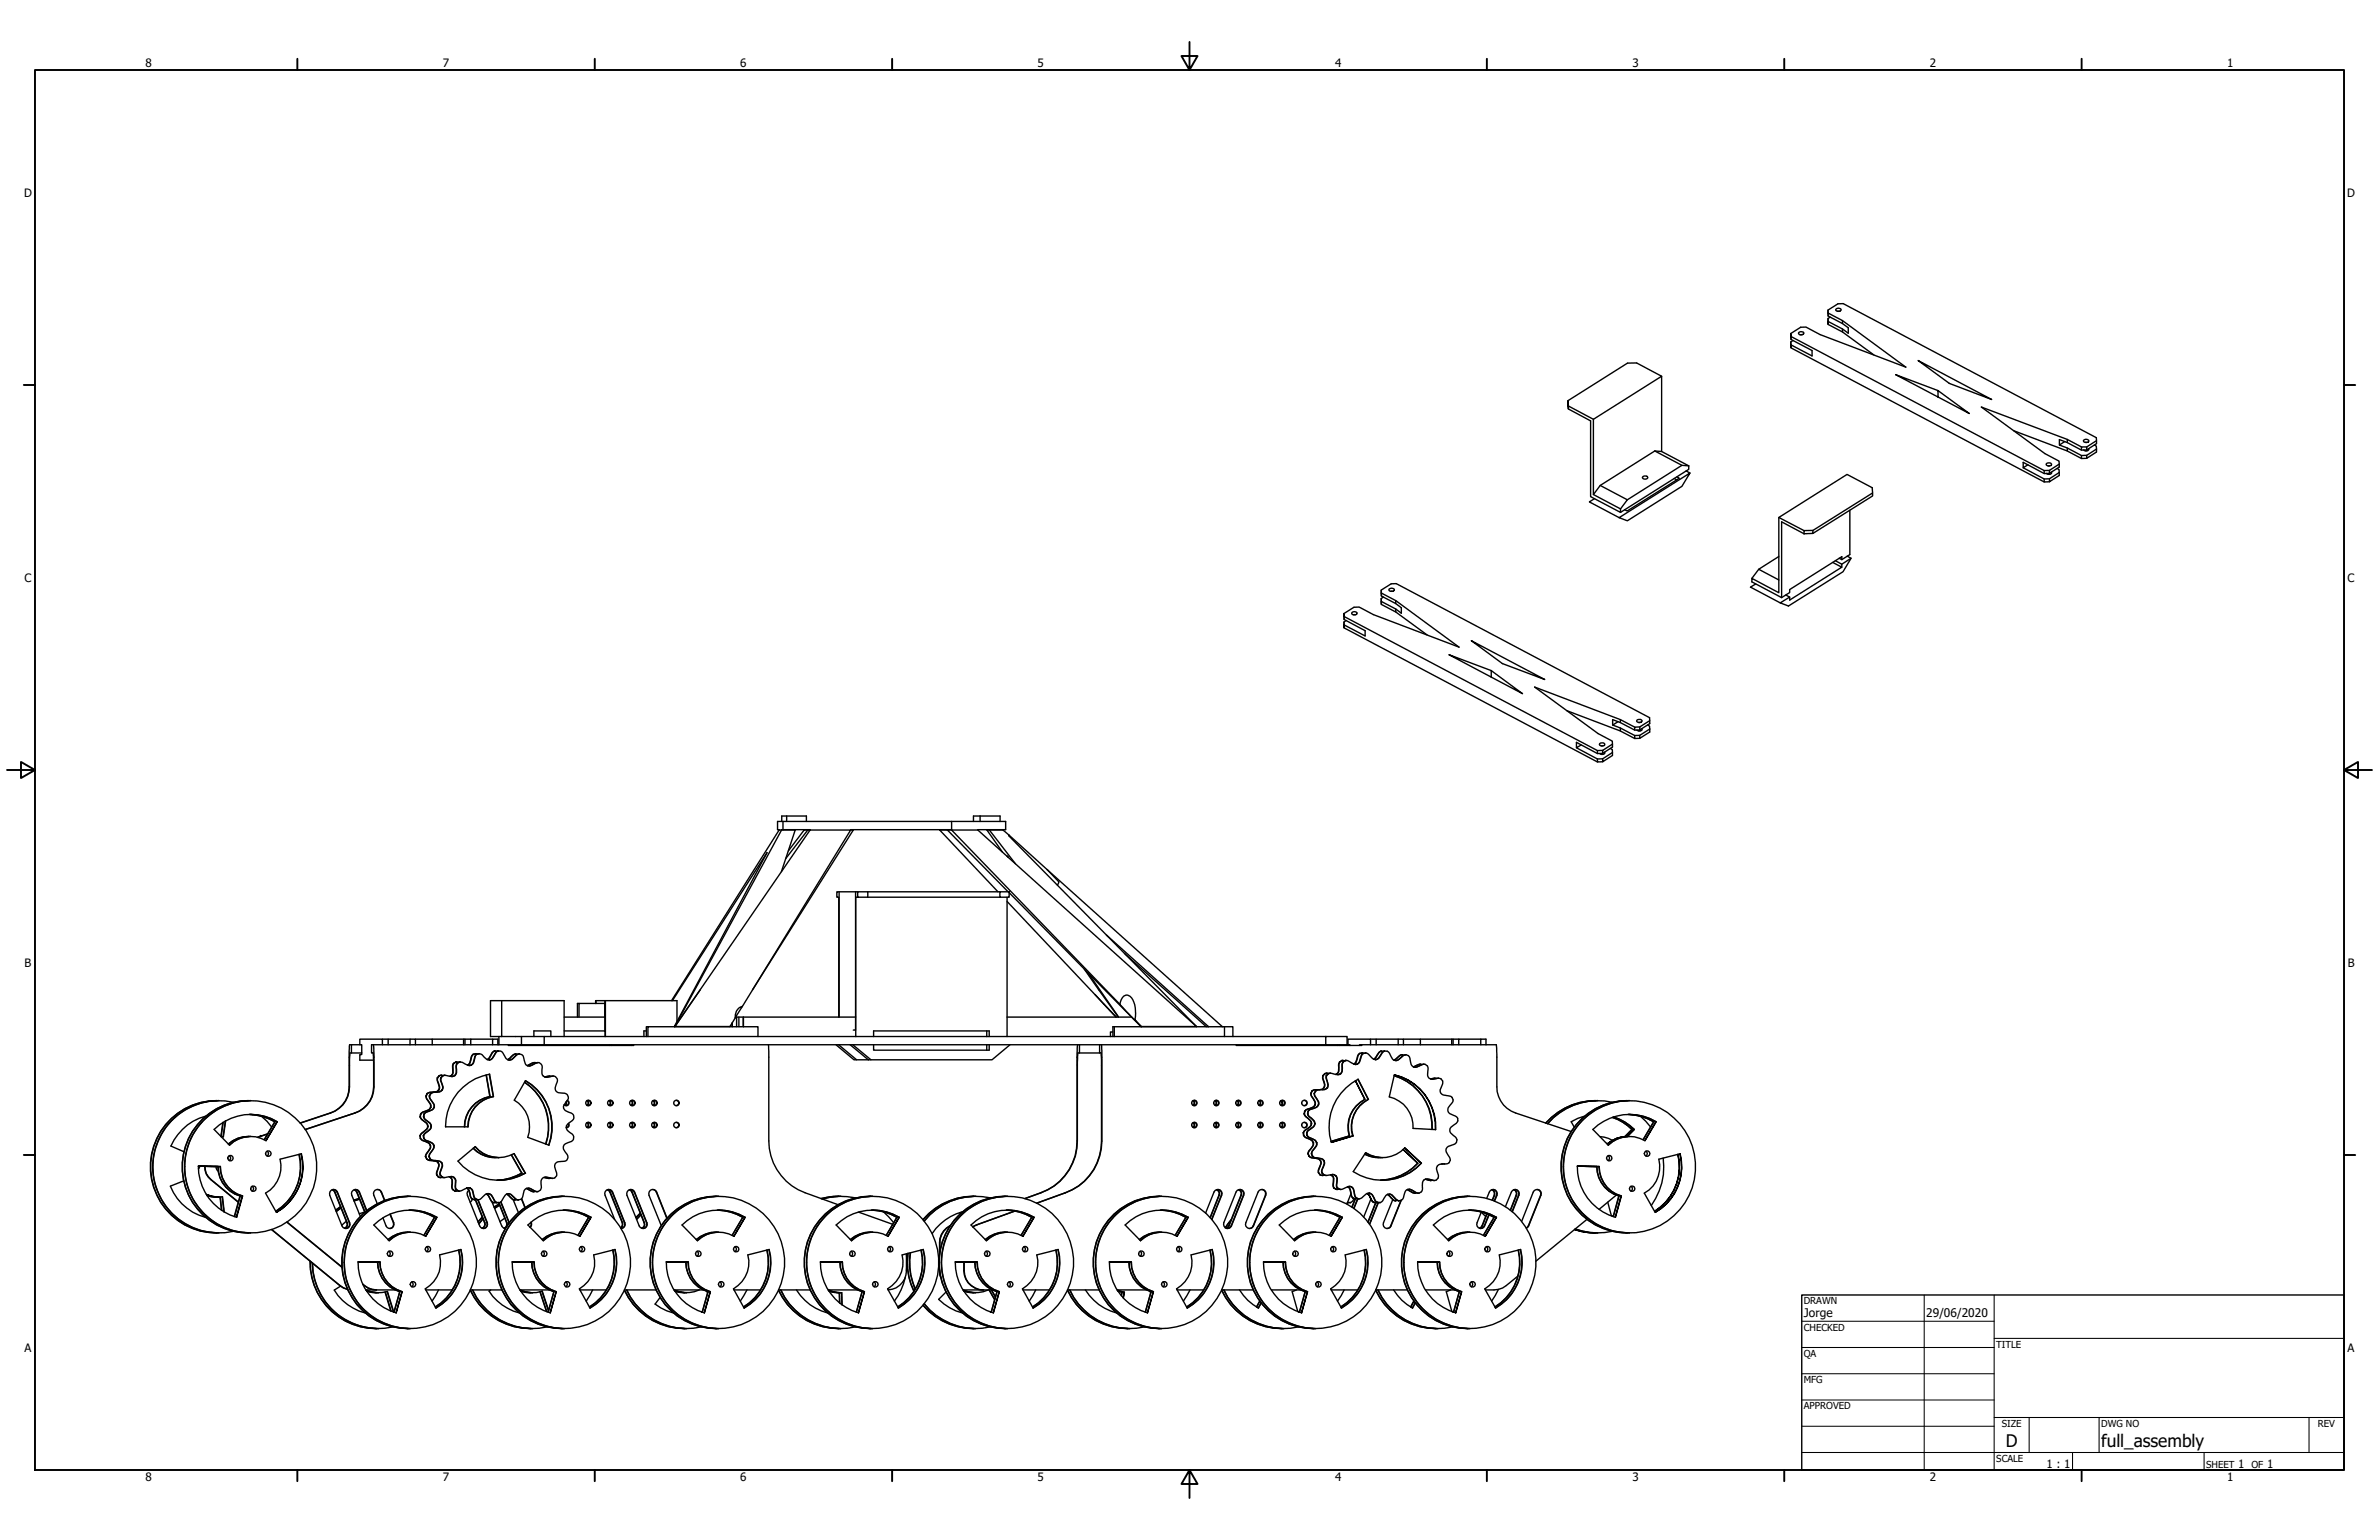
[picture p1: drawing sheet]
<svg xmlns="http://www.w3.org/2000/svg" width="864mm" height="559mm" viewBox="0 0 864 559" stroke-linecap="round" stroke-linejoin="round" font-family="sans-serif">
<defs><g id="words">
<g font-size="6.3">
<text x="728.1" y="524.9">D</text>
<text x="762.8" y="525">full_assembly</text>
</g>
<g font-size="4.3">
<text x="654.8" y="477.8">Jorge</text>
<text x="699.3" y="478">29/06/2020</text>
</g>
<g font-size="4.2">
<text x="52.8" y="24.4">8</text>
<text x="160.8" y="24.4">7</text>
<text x="268.7" y="24.4">6</text>
<text x="376.7" y="24.4">5</text>
<text x="484.6" y="24.4">4</text>
<text x="592.6" y="24.4">3</text>
<text x="700.5" y="24.4">2</text>
<text x="808.5" y="24.4">1</text>
<text x="8.8" y="71.4">D</text>
<text x="852" y="71.4">D</text>
<text x="8.9" y="211.1">C</text>
<text x="852.2" y="211.1">C</text>
<text x="9" y="350.8">B</text>
<text x="852.2" y="350.8">B</text>
<text x="8.9" y="490.5">A</text>
<text x="852.2" y="490.5">A</text>
<text x="742.9" y="532.6">1 : 1</text>
<text x="812.4" y="532.6">1</text>
<text x="823" y="532.6">1</text>
<text x="52.8" y="537.5">8</text>
<text x="160.8" y="537.5">7</text>
<text x="268.7" y="537.5">6</text>
<text x="376.7" y="537.5">5</text>
<text x="484.6" y="537.5">4</text>
<text x="592.6" y="537.5">3</text>
<text x="700.5" y="537.5">2</text>
<text x="808.5" y="537.5">1</text>
</g>
<g font-size="3.5">
<text x="654.8" y="473.2">DRAWN</text>
<text x="654.8" y="482.8">CHECKED</text>
<text x="724.7" y="488.9">TITLE</text>
<text x="654.8" y="492.3">QA</text>
<text x="654.8" y="501.8">MFG</text>
<text x="654.8" y="511.4">APPROVED</text>
<text x="726.7" y="517.7">SIZE</text>
<text x="762.8" y="517.7">DWG NO</text>
<text x="841.4" y="517.7">REV</text>
<text x="724.7" y="530.4">SCALE</text>
<text x="800.9" y="532.6">SHEET</text>
<text x="817.4" y="532.6">OF</text>
</g>
</g></defs>
<!-- layer: Visible (ANSI) -->
<g fill="none" stroke="#000" stroke-width=".51">
<path d="M663.6 112.5v2.2M663.6 115.6v2.1v-1.1M663.6 113.6l5.2 2.7v1.1M663.6 117.7l5.2 2.8M664.4 115.1l-.8 .5v1l5.2 2.8 2.1 1.5v-2l-2.1-1.5-5.2-2.7v-2.2l3.6-2.3h1.9l91.9 48.6v2.2l-3.5 2.3h-1.9l-5.2-2.7-2.8-1.1v2M666.5 112.1l.8-.3a.83 .83 0 0 1 1 .7 1.19 1.19 0 0 1-1.9-.1zM667 113h.7M668.8 116.3l23 16.9-31.1-11.8-5.1-2.7h-1.9l-3.7 2.3M668.8 119.4v1.1l11.4 8.3M603.2 136.5v27.3M650 124.1l.2 2.1v-1M650.2 122.1l-.2-1.1 .2 2.2 7.6 4v2l-7.6-4"/>
<path d="M650.2 123.2v-1.1l91.9 48.7v1M650.2 126.2l91.9 48.7M650.9 123.6l-.9 .5 .2 1.1M653 120.6l.7-.3 1.1 .5a.93 .93 0 0 1-1 .7 .93 .93 0 0 1-.8-.9zM653.5 121.5h.7M696.3 130.8l26.7 14.2-15.4-5.9zM569.2 145.4l.1 3zM569.2 145.4l21.6-13.6 3.3-.1 9.1 4.8-24.8 15.6-9.1-4.8M569.3 148.4l8.1 4.3v27.5l10.9 5.7v-1.2l-9.9-5.2v-27.4M703.5 141.7l-15.4-5.7 26.8 14.1-11.4-8.4v2.4M730.9 156.3l19.5 7.3M750.4 159.4l-31.1-11.7 23 16.9 5.2 2.7v2.2l-3.5 2.3h-1.9l-7.7-4v1.9l1.8-1"/>
<path d="M756.4 159.7a1.07 1.07 0 0 1 1.9 .4l-.7 .4a.82 .82 0 0 1-.8 0 .82 .82 0 0 1-.4-.8zM761 159.9l-3.5 2.3v1.1M580.9 176.1l9.8 5.3-2.4 3.3M596.3 173.1l.2-.3a1.13 1.13 0 0 1 1.7 .6 1.04 1.04 0 0 1-1.1 .5 1.04 1.04 0 0 1-.8-.8zM600.7 163.6l2.5 .2 9.8 5.2M600.7 163.6l-19.8 12.5-2.5 3.4M600.7 163.6l9.9 5.2 2.4 .2M607.8 173.6l.8 .5M608.7 173l.9 .5-18.9 11.9-.9-.4M610.6 168.8l-19.9 12.6M612.1 170.9l1.4 .7M613 169v1.3l-24.7 15.6"/>
<path d="M679.8 178.9l-21.7 13.6M734.4 169.7l7.7 4.1 1.9-.1 3.5-2.3v-1l-.7-.4M742.1 173.8v1.1l1.9-.1M742.9 168.2l.3-.2a1.01 1.01 0 0 1 1.5 .7l-.6 .3a.82 .82 0 0 1-.9 0 .82 .82 0 0 1-.3-.8zM743.5 169h.6M743.5 172.1h.6M744 170.7l-1.9 .1M744.7 171.3l.1 .3a1.29 1.29 0 0 1-1.9 .2M747.5 171.4v1.1l-3.5 2.3v-1.1M747.5 168.4l-3.5 2.3v1.1M749.6 160.2l-2 1.3 2.8 1.1 5.2 2.7 1.9-.1 3.5-2.3M750.4 162.6v1l5.2 2.8"/>
<path d="M750.4 160.6v-1.2l5.2 2.8M755.6 165.3v1.1l1.9-.1M757 160.5h.6M757 163.6h.6M757.5 162.2h-1.9v1.1M758.2 162.8l.1 .3a1.29 1.29 0 0 1-1.9 .2M760.3 161.5l.7 .4v1M761 162.9v1.1l-3.5 2.3v-1.1M578.9 180.9l-1.9 1.2 10.8 5.7 25.7-16.2-2.9 4.9-19.9 12.5-2.9-1.2M645.7 187.8v27.3l-9.7-5.2v1.2l10.7 5.8v-27.5l8.2 4.3M654.9 192.5h3.2v1l-3.2 .2zM654.9 192.5l-9.2-4.7 24.8-15.7 9.1 4.9 .2 3-21.7 13.5"/>
<path d="M671.5 185.2v16l-2.9 1.9-1-.5M501.4 214.1l.1 2.2M501.4 217.2l.1 2.1v-1.1M501.5 215.2l5.2 2.7v1.1M501.5 219.3l5.2 2.8M502.2 216.7l-.8 .5 .1 1 5.2 2.8 2 1.5v-2l-2-1.5-5.2-2.7-.1-2.2 3.6-2.3h1.9l91.9 48.6 .1 2.2-3.7 2.3h-1.8l-5.2-2.7-2.8-1.1v2M504.3 213.7l.8-.3a.83 .83 0 0 1 1.1 .8l-.7 .4a.96 .96 0 0 1-1.3-.6zM504.8 214.6h.7M506.7 217.9l23 16.9-31.2-11.8-5.1-2.7h-1.9l-3.6 2.3M636 209.9l2.4-3.3 7.3 3.8M637.3 211.9l-1.9 1.1 10.8 5.8M645.7 201.9l-7.3 4.7"/>
<path d="M665.3 204.1l3.3 1.7-18.9 11.9v-1l-1.4-.8M666.2 203.5l2.4 1.2v1.1M668.6 203.1v-1.1l-18.9 11.9v1.1l-3 1.9M670.6 201.8l1.4 .8-3 4.9-19.8 12.4-3-1.1 3.5-2.1M672 202.6l-3.4 2.1M487.9 225.7v2.1v-1M487.9 223.7v-1.1v2.2l7.7 4.1v1.9l-7.7-4M487.9 224.8v-1.1l92 48.7v1M487.9 227.8l92 48.7M488.7 225.2l-.8 .5v1.1M490.8 222.2l.8-.3a.83 .83 0 0 1 1 .8l-.6 .4a.96 .96 0 0 1-1.3-.6zM491.3 223.1h.7"/>
<path d="M506.7 221v1.1l11.3 8.3M534.1 232.5l26.7 14.1-15.4-5.8zM541.3 243.3l-15.3-5.7 26.7 14.1-11.4-8.4v2.4M568.8 257.9l19.4 7.3M572.3 271.3l7.6 4.1 1.9-.1 3.5-2.3v-1l-.7-.4M579.9 275.4v1.1l1.9-.1M580.7 269.8l.3-.2a1.01 1.01 0 0 1 1.5 .7l-1 .4-.8-.3zM581.3 270.6h.6M581.3 273.7h.6M581.8 272.3l-1.9 .1M582.5 272.9l.1 .3-.4 .4-.9 .1-.6-.3M585.3 273v1.1l-3.5 2.3v-1.1"/>
<path d="M585.3 270l-3.5 2.3v1.1M587.4 261.9l-2 1.2 2.8 1.1 5.2 2.7 1.8-.1 3.7-2.3M588.2 261.1l-31.1-11.8 23 16.9 5.2 2.7v2.2l-3.5 2.3h-1.9l-7.6-4v1.9l1.7-1M588.2 264.2v1l5.2 2.8M588.2 262.2v-1.1l5.2 2.7M593.4 266.9v1.1l1.8-.1M594.2 261.3l.4-.2a1.01 1.01 0 0 1 1.5 .6l-1.1 .5-.8-.3zM594.8 262.1h.6M594.8 265.2h.6M595.2 263.8h-1.8v1.1M596 264.4v.5l-.7 .3-1.1-.3M598.1 263.1l.7 .4 .1 1"/>
<path d="M598.9 264.5v1.1l-3.7 2.3v-1.1M598.9 261.5l-3.7 2.3v1.1M283.8 298.1v-2h8.9v2M284.2 298.1v3M285.6 296.1v2M345.4 298.1v3.1h9.6l79.3 71.3-20 .1M353.4 298.1v-2h9.6v2M355.8 296.1v2M282.8 301.2l-.5-.1v-3h82.8v3l-10.1 .1M283.7 316.3l5-15.1h-5l-38.7 71.3M285.2 311.5l8-10.3 .9-.1-11.3 .1-39 61.9M288.7 301.1v.1"/>
<path d="M291.9 301.1v.1M291.9 301.2l-5.7 7.5M293.2 301.1l-1.3 .1M309.8 301.1v.1M341.1 301.2l21.2 22.4M341.1 301.1v.1M343.9 301.1l-2.8 .1M345.4 301.1h-36.6l1 .1-36.6 58M358.3 301.2h.9l9.4 12.2M358.3 301.2l5.6 7.9M358.3 301.1v.1M359.2 301.1l4.9 .1 2.1 1.8"/>
<path d="M364.1 301.1v.1M366 311l-.4-.4 .5 .5M366.2 303l13.9 12.5 4.3 4.5-.5 1.2M366.2 303l-.1 .2 68.2 69.4M380.1 315.5l63.6 57.1M304.6 323.6v45.5M310.6 323.6v50.2h-.8M310.6 323.6h-6.8v2h.7v43.5M310.6 323.6h.7M311.3 323.6h3.7v2h-3.7zM311.3 325.6h-.7v50.5M315 325.6h48"/>
<path d="M315 323.6h48M363 323.6h3.3v2h-3.3zM365.6 327.1l39.6 42M365.6 325.6v50.5M366 323.6l-22.1-22.4h1.5l61.1 63.2M366.3 323.9l48 48.6-2.3-2.5M401.6 339.3l37.1 33.2M254.2 359.2l-9.2 13.3M393.6 351.6l12.4 17.5M395 353l11.1 16.1M408.2 345.9l29.6 26.6 .9 .1M127.6 379.1h-.7l-.1 .6-.1 14.7a10 10 0 0 1-6.8 9.5l-10.9 3.6"/>
<path d="M130.6 379.1v-2h8.2v2M135.6 379.1l.2 15.3a10 10 0 0 1-6.9 9.5l-18.1 6M138.8 377.1h2.1M148.8 379.1v-2h2v2M148.8 377.1h-7.9v2M150.8 377.1h6.1v2M156.9 377.1h11.4M168.8 377.1h-.5v2M170.9 377.1h-2.1v2M178.8 379.1v-2h1.9v2M178.8 377.1h-7.9v2M181.1 376.1v3"/>
<path d="M182.1 376.1h-4v-13h26.7v13M182.1 363.1v13h7.2M184.5 379.1h-49.6v3h.5l.2 1.3v11a10 10 0 0 1-6.8 9.5l-18 5.9M184.5 379.1l.1 .2h45.4l-.1-.2M193.8 376.1v-2h6.2v2M197.5 376.1h-8.2v3h-4.8M197.5 379.1h283.8M204.8 374.1h14.8v2M204.8 369.1h14.8v-5h-9.4v5M210.2 364.1h-.6v5M216.3 363.1v1M219.6 374.1l.2-11v13"/>
<path d="M219.6 363.1h-3.4v1M219.8 363.1h25.9v7.5M221.4 379.1l-.1 .2M222 379.1v.2M229.3 379.1v.2M234.6 374.1h-.9v2M235.2 376.1v-3.5h39.9v3.5M235.2 372.6h-.6v3.5M244.1 363.1l34.3-53.7-33.6 63.1h.2M244.8 372.5v.1M245 372.5v.1M265 372.5v.1"/>
<path d="M265.7 371.3v1.3M265.8 371.2v1.4M267 369.1h2.8M267.4 369.1v3.5M268.2 365.8l1.3-.6-2.6 4.2a4.1 4.1 0 0 1 1.3-3.6zM268.2 369.1v3.5M269.5 365.2l39.3-64h-14.7l-49.1 71.3h20l1.9-3.1M269.9 369.1v3.5M278.9 379.1l.2 34.9a20.1 20.1 0 0 0 13.2 18.8l11.9 4.3M303.5 379.1l6.5 5.5h1M304.4 379.1l6.6 5.5h4.2M308.6 379.1l6.6 5.5"/>
<path d="M309.6 379.1l6.6 5.5h43.9l6.5-5.5M310.6 369.1h-40.8v3.5M317.1 379.1v2h42v-2M317.1 376.1v-2h42v2M358.2 374.1v2M358.2 379.1v2M365.6 369.1h45.2M391.2 379.1l-.2 34.9a19.9 19.9 0 0 1-13.2 18.8M391.9 379.1v3M397.5 360.9l7.6 8.2M399.2 379.1v3l.5 .1 .2 2.1v29.7a19.9 19.9 0 0 1-13.2 18.8l-10.3 3.8M399.8 379.1l.2 34.9a19.9 19.9 0 0 1-13.2 18.8l-10.4 3.8"/>
<path d="M404 374.5h-.9v1.6M404.5 376.1v-3.5h40v3.5M404.5 372.6h-.5v3.5M407.9 361.5a2.16 2.16 0 0 1 3.3 1.3 11.4 11.4 0 0 1 .8 7.2l.2 .4-5.7-6 .5-1.6zM414.1 372.5v.1M437.8 372.5v.1M444.5 372.6h3v3.5M448.8 379.1v.2h45.5l-.1-.2M481.3 376.1h7.7v3h-7.7zM481.3 376.1h-283.8v3h-8.2M485.6 379.1l-.1 .2M486.2 379.1v.2"/>
<path d="M489 379.1h1v.2M489.3 379.1v-2h8.2v2M494.2 379.1h49l.2 15.3a10 10 0 0 0 6.8 9.5l20.2 6.7M494.2 379.1h-.7v.2M497.5 377.1h2.1M507.6 379.1v-2h1.9v2M507.6 377.1h-8v2M509.5 377.1h6.1v2M515.6 377.1h11.4M527.5 377.1h-.5v2M529.5 377.1h-2v2M537.5 379.1v-2h1.9v2"/>
<path d="M537.5 377.1h-8v2M78.7 399.4a24 24 0 0 0-24.1 24 24 24 0 0 0 24.1 24M79 399.4a24 24 0 0 0-24.3 24 24 24 0 0 0 24.3 24M79.5 399.4a24 24 0 0 0-24.1 24 24 24 0 0 0 24.1 24M84.8 400a24 24 0 0 0-29.3 23.4 24 24 0 0 0 29.3 23.4M90.2 399.4a24 24 0 0 0-24.1 24 24 24 0 0 0 24.1 24M90.6 399.4a24 24 0 0 0-24.4 24 24 24 0 0 0 24.4 24M91 399.4a24 24 0 0 0-24.1 24 24 24 0 0 0 24.1 24M127.6 382.1v-3h3.7v3.6h-.7v2h5M131.3 382.1l-4.3 .1-.1 12.2a10 10 0 0 1-6.9 9.5l-11 3.6M154.6 397.7a4.6 4.6 0 0 0 1.6 3l.1 1.1M154.6 397.7h.1"/>
<path d="M154.7 397.7a4.6 4.6 0 0 0 1.6 3l.1 1.1M155 396.8h.1M155 396.8l-.4 .9M155.1 396.8l-.4 .9M155.8 397.7a5.3 5.3 0 0 0 1.7 3v1.1M155.8 397.7h.2M156 397.7a4.6 4.6 0 0 0 1.5 3l.2 1.1M156.3 396.8h.1M156.3 396.8l-.5 .9M156.4 396.8l-.4 .9M158.7 391.1v1.1a3.3 3.3 0 0 1 .5 3.3M158.7 391.1h.2"/>
<path d="M158.9 391.1l-.1 1.1a3.1 3.1 0 0 1 .5 3.3M159.2 395.5l-.9 .7a5.2 5.2 0 0 0-3.3 .6M159.2 395.5h.1M159.3 395.5l-.9 .7a4.8 4.8 0 0 0-3.3 .6M159.4 390.3h.1M159.4 390.3l-.7 .8M159.5 390.3l-.6 .8M160 391.1v1.1a3.1 3.1 0 0 1 .5 3.3M160 391.1h.1M160.1 391.1a4.4 4.4 0 0 0 .7 3.3l-.2 1.1M160.3 390.1l-.9 .2M160.5 395.5a3.2 3.2 0 0 1-3.3 .9l-.9 .4"/>
<path d="M160.5 395.5h.1M160.6 395.5a3.2 3.2 0 0 1-3.2 .9l-1 .4M160.7 390.3h.1M160.7 390.3l-.7 .8M160.8 390.3l-.7 .8M160.9 390.3h-1.4M161.5 390.1l-.8 .2M163.8 390.3h.2M163.8 390.3l-.5 .2M164 390.3l-.6 .3M164.6 385.9a4.8 4.8 0 0 0-.2 3.4l-.6 1M164.6 385.9h.1a5.2 5.2 0 0 0-.2 3.4l-.5 1"/>
<path d="M165 390.3l-1 .4M165 390.3h.2M165.2 390.3a3.3 3.3 0 0 1-3.4-.1l-1 .1M165.5 385.4l1.1 .1M165.5 385.4l-.9 .5M165.9 385.9a5.2 5.2 0 0 0-.3 3.4l-.6 1M165.9 385.3l-.4 .1M165.9 385.9h.1M166 385.9l-.4 1a3.2 3.2 0 0 1-.4 3.4M166.2 396.4a19.9 19.9 0 0 1 11.5-6.6l1.4 8.1a11.1 11.1 0 0 0-9.2 11h-8.2a19 19 0 0 1 4.5-12.5zM166.7 385.4h.1M166.7 385.4l-.8 .5"/>
<path d="M166.8 385.4l1.1 .1a3.2 3.2 0 0 0 3.2 1M166.8 385.4l-.8 .5M167.1 385.3l-.4 .1M170.9 386.5h.2M170.9 386.5l-.5 .2M171.7 382.6l-.6 .9a3.5 3.5 0 0 1-1.4 3 2.03 2.03 0 0 0 1.2-1.9l.3-1.1 .6-.9M171.7 382.6h.1M172.7 382.3h.1M172.7 382.3l-1 .3M172.7 382.3l.7 .2M172.7 382.3l-.9 .3M172.9 382.6l-.4 .9a3.3 3.3 0 0 1-1.4 3"/>
<path d="M172.9 382.6l-.6 .9a3.3 3.3 0 0 1-1.4 3M173.9 382.3h.1M174 382.3l1 .4a3.2 3.2 0 0 0 2.7 1.9M174 382.3l-1.1 .3M176.5 390.1l1.3 7.8M176.5 390l1.4 7.9M177.5 384.6h.2M177.6 389.8l1.5 8.1M177.8 397.9a11 11 0 0 0-9.1 11 11.3 11.3 0 0 1 9.2-11M177.8 397.9h.1M179.1 397.9a11.1 11.1 0 0 0-9.3 11M179.5 381.4a4.2 4.2 0 0 0-1.8 2.5l-.9 .6 .8-.7a3.4 3.4 0 0 1 1.9-2.4h1.1"/>
<path d="M181.1 381.4h-.4a4.9 4.9 0 0 0-2 2.6l-1 .6M187.2 382.4l-.8 .3-2.1 1.8M187.2 382.4h.1M187.3 382.4l.5 .2M188.5 382.4l1 .3 .6 .9a3.5 3.5 0 0 0 1.3 3.1l1.1 .1 2.6-1.2a1.62 1.62 0 0 1 1.7 1.6 2.87 2.87 0 0 0 .9 3.6l.6 .1 2.3-.4 1 .2 .6 .7 .1 1.1a2.84 2.84 0 0 0-.1 3.7l1.6 .4a1.97 1.97 0 0 1 2.5 1.5 4.6 4.6 0 0 1-1.6 2.9 1.51 1.51 0 0 0 .6 2l2.2 .9 .7 .8a1.96 1.96 0 0 1-1.3 2.5l-.9 .8a1.62 1.62 0 0 0-.1 2.1l.9 .8a1.96 1.96 0 0 1 1.4 2.5l-.8 .8a3.2 3.2 0 0 0-2.9 1.7 3.2 3.2 0 0 0 1.4 3.1l.3 1.1-.4 .8a5.2 5.2 0 0 1-3.3 .7 1.55 1.55 0 0 0-1.1 1.8l.3 1.1a2.04 2.04 0 0 1-.3 2.9l-1.1 .1a3.3 3.3 0 0 0-3.3 0 3.2 3.2 0 0 0-.5 3.3l-.3 1.1a2.01 2.01 0 0 1-2.9-.2l-1.1-.5a1.62 1.62 0 0 0-2 .9 4.3 4.3 0 0 1-1.1 3.1l-.9 .2M188.5 382.4a4.8 4.8 0 0 0-2.6 2 1.63 1.63 0 0 1-2.2-.3 4.8 4.8 0 0 0-2-2.7h-.9l-.8 .7a3.5 3.5 0 0 1-2.3 2.5M188.5 382.4a2.25 2.25 0 0 0-1.8 1.1l-.8 .8-1 .4M190.4 392.7a19.3 19.3 0 0 1 7.8 22.5M190.4 392.7a19.3 19.3 0 0 1 7.7 22.4M190.8 392.1a19.4 19.4 0 0 1 8.5 23.4l-7.7-2.8a11.2 11.2 0 0 0-4.9-13.5zM190.8 392.2a19.3 19.3 0 0 1 8.4 23.3M194.1 385.6l-2.6 1.1 2.2-1.1 .9 .1"/>
<path d="M195.3 385.6l-3.3 1.2M199.6 390.5l-1.9 .3M200.1 390.5l-2.3 .3M200.9 390.5l-2.6 .4M205.5 399.9l-.1 .8-.3 .4M205.6 399.7l-.1 1-.3 .4M213.5 399.2l.6 .2 .3 .5-.3 1.1-.6 .2M221.5 399.2l.6 .2 .3 .5-.3 1.1-.6 .2M229 399.4a.98 .98 0 0 1 0 1.7M229.1 399.4l.5 .3 .1 .5-.6 .9M229.5 399.2l.6 .2 .3 .5-.3 1.1-.6 .2M237 399.4a.98 .98 0 0 1 0 1.7"/>
<path d="M237.1 399.4l.6 .8-.6 .9M237.5 399.2l.6 .2 .3 .5-.3 1.1-.6 .2M245.5 399.2l.9 .7v.6l-.9 .7M315.2 384.6h1M399.2 382.1h-7.9l-.2 31.9a19.9 19.9 0 0 1-13.2 18.8l-5.9 2.1M433.1 399.4a1.05 1.05 0 0 1 0 1.7M433.1 399.4l.6 .8-.6 .9M433.5 399.2l.9 .7v.6l-.9 .7M441.1 399.4a1.05 1.05 0 0 1 0 1.7M441.1 399.4a1.03 1.03 0 0 1 0 1.7M441.5 399.2l.5 .2 .3 .5-.3 1.1-.5 .2M449.5 399.2l.5 .2 .3 .5-.3 1.1-.5 .2"/>
<path d="M457.5 399.2l.5 .2 .3 .5-.3 1.1-.5 .2M464.9 399.5l.6 .9M464.9 399.4l.6 .8M465 399.4a.98 .98 0 0 1 0 1.7M465.1 399.4l.4 .3 .1 .5-.5 .9M465.5 399.2l.5 .2 .3 .5-.3 1.1-.5 .2M473.5 399.2l.5 .2 .3 .5-.3 1.1-.5 .2M475.8 396.7l.3 1.1a3.5 3.5 0 0 1 1.2 3.1M475.8 396.7h.1M475.9 396.7l.2 1.1a3.4 3.4 0 0 1 1.4 3.1M476.2 395.9l-.4 .8M476.2 395.9h.2"/>
<path d="M476.4 395.9l-.5 .8M477.1 396.7l.2 1.1a3.4 3.4 0 0 1 1.3 3.1M477.1 396.7h.1M477.1 396.7a5.2 5.2 0 0 0 1.6 3v1.2M477.5 395.9h.1M477.5 395.9l-.4 .8M477.6 395.9l-.5 .8M477.9 395.4l-1.7 .5M478.7 395.4h-1.2l-1.1 .5M479 395.4l-1.5 .5M479 395.4h.2M480.3 390.3l-.2 1.1 .7 2.2-.3 1.1"/>
<path d="M480.3 390.3h.1M480.3 390.3v1.1l.6 2.2-.4 1.1M480.5 394.7l-.6 .5-.9 .2M480.9 389.6l-.6 .7M480.9 389.6h.1M481 389.6l-.7 .7M481.5 390.3l-.1 1.1a3.6 3.6 0 0 1 .4 3.3M481.5 390.3h.1M481.6 390.3a5.1 5.1 0 0 0 .6 3.3l-.3 1.1M481.7 389.4l-.8 .2M481.8 394.7l-.9 .6-1 .1M481.8 394.7h.1"/>
<path d="M481.9 394.7a3.3 3.3 0 0 1-3.3 .7l-1 .5M482.2 389.6h.1M482.2 389.6l-.7 .7M482.3 389.6l1-.2a3.5 3.5 0 0 0 3.4 .2M482.3 389.6l-.7 .7M482.3 389.5l-1.3 .1M483 389.4l-.8 .2M485.3 389.6h.2M485.3 389.6l-.4 .3M485.5 389.6l-.6 .3M486.3 385.3l-.4 1a3.4 3.4 0 0 1-.6 3.3M486.3 385.3h.1"/>
<path d="M486.4 385.3a4.7 4.7 0 0 0-.4 3.3l-.5 1M486.5 389.6l-.9 .4M486.5 389.6h.2M487.5 384.8l-1.2 .5M487.6 385.3a4.7 4.7 0 0 0-.4 3.3l-.7 1M487.6 385.3h.1M487.6 385.3l.9-.5 1 .2a3.4 3.4 0 0 0 3.2 1.1M487.6 385.3l-.4 1a3.4 3.4 0 0 1-.5 3.3M488.2 384.9l-1-.1-.8 .5M488.8 384.8l-1.2 .5M492.1 392.1l3.4 6.8-3.5-6.7M492.6 386.1h.1"/>
<path d="M492.6 386.1l-.5 .2M493 391.7l3.6 7.2M493.5 382.3l-.7 .9a3.7 3.7 0 0 1-1.4 2.9M493.5 382.3l-.5 .9a3.2 3.2 0 0 1-1.5 2.9M494.5 382.1h.1M494.5 382.1l-1 .2M494.5 382.1l.5 .1M494.7 382.3a5 5 0 0 0-1.2 3.1l-.9 .7M494.7 382.3h.2M494.9 382.3l-.7 .9-.7 2.2-.8 .7M495.4 398.9a11.3 11.3 0 0 0-5.6 13.3M495.5 398.9a11.2 11.2 0 0 0-5.6 13.3"/>
<path d="M495.8 382.1a4.6 4.6 0 0 1 2.5 2.1l1.2 .3M495.8 382.1l-1.1 .2M495.8 382.1l-.9 .2M496.6 398.9a11.2 11.2 0 0 0-5.6 13.3M496.6 398.9h.2M496.8 398.9a11.2 11.2 0 0 0-5.6 13.3M496.8 398.9l-3.8-7.3a19.4 19.4 0 0 0-9.7 22.9M500.5 382l.9-.6a3.7 3.7 0 0 0-1.9 2.3l-.8 .7zM501.4 381.4h.9M502.6 381.4h1l.5 .4 1.4 2.4a1.64 1.64 0 0 0 2.1 .4l1.7-1.5 1-.4M502.6 381.4a5 5 0 0 0-2.1 2.6l-1 .5M502.6 381.4a2.13 2.13 0 0 0-1.5 1.6l-.7 1-.9 .5"/>
<path d="M506.1 390.3a19.3 19.3 0 0 1 13.7 19.5M506.1 390.3a19.5 19.5 0 0 1 13.8 19.5M506.2 390l-1.9 8a11.1 11.1 0 0 1 8.7 11.4l8.1 .5M506.2 390a19.2 19.2 0 0 1 14.9 19.9 19.4 19.4 0 0 0-14.9-19.9zM509.1 382.7h-.1a3.1 3.1 0 0 0-2.2 1.5l-.8 .5M509.1 382.7a3.2 3.2 0 0 0-2.2 1.5l-.8 .5M509.1 382.7l.4 .2M510.3 382.7a2.03 2.03 0 0 1 1.7 2.4 2.05 2.05 0 0 0 1.6 2.2l1.6-.5a1.99 1.99 0 0 1 3 0 5.1 5.1 0 0 1 0 3.3 1.52 1.52 0 0 0 1.5 1.5l2.3-.4 1.1 .3a2.14 2.14 0 0 1 .1 2.9l-.4 1.1a1.58 1.58 0 0 0 1.1 1.8 5.3 5.3 0 0 1 3.2 .9l.4 .9-.3 1a3.2 3.2 0 0 0-1.6 3l.6 1a4.7 4.7 0 0 1 2.9 1.7 2.15 2.15 0 0 1-1.5 2.5l-.9 .7a1.63 1.63 0 0 0-.1 2.1l.9 .8a1.98 1.98 0 0 1 1.2 2.6 4.7 4.7 0 0 1-3 1.5 1.55 1.55 0 0 0-.7 2l.6 1a2.05 2.05 0 0 1 .4 2.9l-1 .4a2.87 2.87 0 0 0-3.5 1.3l.3 1.7a2.03 2.03 0 0 1-.4 2.9l-1.1 .1a3.5 3.5 0 0 0-3.3-.2 3.4 3.4 0 0 0-.6 3.3l-.4 1-.8 .5-1.1-.1a3.4 3.4 0 0 0-3.2-1.2M510.3 382.7h-.1a3.8 3.8 0 0 0-2.5 1.8l-1 .4M515.7 386.1l-2.6 1.1 2.3-1.1 .8 .2M517 386.1l-3.3 1.2M521 391.2l-1.7 .3"/>
<path d="M521.5 391.3l-2.1 .2M522.2 391.2l-2.3 .4M579.2 399.4a24.2 24.2 0 0 0-18.1 8.1M579.6 399.4a23.9 23.9 0 0 0-18.5 8.1M580 399.4a24.2 24.2 0 0 0-18.2 8.3M585.3 400a23.8 23.8 0 0 0-23.5 7.7M590.7 399.4a24 24 0 0 0-24.1 24 24 24 0 0 0 24.1 24M591.1 399.4a24 24 0 0 0-24.3 24 24 24 0 0 0 24.3 24M591.5 399.4a24 24 0 0 0-24 24 24 24 0 0 0 24 24M74.7 405a18.9 18.9 0 0 0-12.7 10.9l4.7 2M80.9 407.3l-.7 5M81 407.2l-.7 5.2"/>
<path d="M81.8 406.8l-.8 5.7M81.9 406.7l-.8 5.8-.8-.1M83.2 419.4a.98 .98 0 0 1 .6 .8 .98 .98 0 0 1-.6 .9M90.2 412.4a11.2 11.2 0 0 0-7.3 2.7M90.6 412.4a11 11 0 0 0-7.7 2.7M91 404.4a19.2 19.2 0 0 1 9.6 2.6M91 412.4a10.6 10.6 0 0 0-7.7 3.1M94.6 412.1l.1 .1M94.7 412.1l.1 .1M94.7 412.1l-.5 .3M94.9 405l2 1.8 1.7 2.1M97 417.7a1.03 1.03 0 0 1 0 1.8"/>
<path d="M97.2 411.5l-3.7 1.2M97.2 411.4l-3.7 1.3M99.8 407a19.7 19.7 0 0 0-9.2-2.6 19.6 19.6 0 0 1 9.2 2.6M99.8 407h.1M99.8 407l-3.9 6.5M99.8 407l-3.8 6.6M100.6 407l-4.1 6.9zM100.6 407a18.8 18.8 0 0 0-22.9 2.8l5.6 5.7a11 11 0 0 1 13.3-1.6M108.6 418.8a18.9 18.9 0 0 1-8.5 20.7 18.9 18.9 0 0 0 8.4-20.6M109.3 418.7a19 19 0 0 1-9 21.2 19.1 19.1 0 0 0 9.1-21.2l-7.7 1.9a11 11 0 0 1-5.3 12.3l3.9 7M152.5 405.3a4.5 4.5 0 0 0 2.4 2.3l.4 1.1M152.5 405.3h.1"/>
<path d="M152.5 412.1h.1M152.5 412.1l.1 1M152.5 412.1l.2 1M152.6 413.1l.8 .7a3.4 3.4 0 0 1 2.8 1.8M152.6 405.3a4.7 4.7 0 0 0 2.3 2.3l.5 1.1M152.6 413.1h.1M152.7 413.1l.8 .7a3.1 3.1 0 0 1 2.8 1.8M152.7 404.3h.1M152.7 404.3l-.2 1M152.7 404.3l-.1 1M153.7 412.1h.1M153.7 412.1l.1 1"/>
<path d="M153.7 405.3a4.7 4.7 0 0 0 2.4 2.3l.4 1.1M153.7 405.3h.2M153.8 413.1l.8 .7a3.4 3.4 0 0 1 2.8 1.8M153.8 412.1l.1 1M153.8 413.1h.1M153.9 405.3l.5 .9 1.8 1.4 .4 1.1M153.9 404.3h.1M153.9 404.3l-.2 1M153.9 413.1l.8 .7a3.4 3.4 0 0 1 2.8 1.8M154 404.3l-.1 1M154.4 419.7h.2M154.4 419.7l.5 .9"/>
<path d="M154.6 419.7l.3 .9M155.3 408.7a3.6 3.6 0 0 1-2.3 2.5l-.5 .9M155.3 408.7h.1M155.4 408.7a3.5 3.5 0 0 1-2.3 2.5l-.6 .9M155.7 419.7h.1M155.7 419.7l.4 .9M155.8 419.7l.4 .9M156.2 415.6a3.5 3.5 0 0 1-1.5 3.1l-.3 1M156.2 415.6h.1M156.3 415.6l-.1 1.2-1.3 1.9-.3 1M156.3 401.8l-.7 .9-2.2 .8-.7 .8M156.3 401.8h.1"/>
<path d="M156.4 401.8l-.7 .9a4.6 4.6 0 0 0-3 1.6M156.5 408.7a3.2 3.2 0 0 1-2.3 2.5l-.5 .9M156.5 408.7h.1M156.6 408.7a3.2 3.2 0 0 1-2.2 2.5l-.6 .9M157.4 415.6v1.2l-1.4 1.9-.3 1M157.4 415.6h.1M157.5 401.8l-.7 .9a4.6 4.6 0 0 0-2.9 1.6M157.5 415.6a3.5 3.5 0 0 1-1.4 3.1l-.3 1M157.5 401.8h.2M157.7 401.8a3.6 3.6 0 0 1-2.9 1.7l-.8 .8M172.5 416.1a10.9 10.9 0 0 0 8.6 4M185.6 419.1l3.8 6.6"/>
<path d="M185.7 419l3.8 6.7M186.6 418.6l4 7.1M186.6 418.6a11.2 11.2 0 0 1-14.1-2.5l-6.3 5.2a19.3 19.3 0 0 0 24.6 4.4M186.6 418.6l4.2 7.1M204.8 400.8l.5 .4h.6l.5-.4v-1.1l-.5-.3a.98 .98 0 0 1 .5 1 .98 .98 0 0 1-.9 .8M205.7 408.5l-.1 .1M206.4 407.6l.1 1.1-1 .5a.99 .99 0 0 0 .8-1.5M213 401.1a1.01 1.01 0 0 0 .1-1.7l.5 .3 .1 .5-.6 .9M213.1 407.4l.5 .3 .1 .5-.6 .9a1.11 1.11 0 0 0 0-1.7zM213.5 407.2l.6 .2 .3 .5-.3 1.1-.6 .2M221 401.1a1.01 1.01 0 0 0 .1-1.7l.5 .3 .1 .5-.6 .9M221.1 407.4l.5 .3 .1 .5-.6 .9a1.11 1.11 0 0 0 0-1.7z"/>
<path d="M221.5 407.2l.6 .2 .3 .5-.3 1.1-.6 .2M229 407.4a.98 .98 0 0 1 0 1.7M229.1 407.4l.5 .3 .1 .5-.6 .9M229.5 407.2l.6 .2 .3 .5-.3 1.1-.6 .2M237 407.4a.98 .98 0 0 1 0 1.7M237.1 407.4l.6 .8-.6 .9M237.5 407.2l.6 .2 .3 .5-.3 1.1-.6 .2M245.5 407.2l.9 .7v.6l-.9 .7M433.1 407.4a1.05 1.05 0 0 1 0 1.7M433.1 407.4l.6 .8-.6 .9M433.5 407.2l.9 .7v.6l-.9 .7M441.1 407.4a1.05 1.05 0 0 1 0 1.7"/>
<path d="M441.1 407.4a1.03 1.03 0 0 1 0 1.7M441.5 407.2l.5 .2 .3 .5-.3 1.1-.5 .2M449 401.1a1.01 1.01 0 0 0 .1-1.7l.4 .3 .1 .5-.5 .9M449.1 407.4l.4 .3 .1 .5-.5 .9a1.11 1.11 0 0 0 0-1.7zM449.5 407.2l.5 .2 .3 .5-.3 1.1-.5 .2M457 401.1a1.01 1.01 0 0 0 .1-1.7l.4 .3 .1 .5-.5 .9M457.1 407.4l.4 .3 .1 .5-.5 .9a1.11 1.11 0 0 0 0-1.7zM457.5 407.2l.5 .2 .3 .5-.3 1.1-.5 .2M464.5 408.2l.1 .2M465 407.4a.98 .98 0 0 1 0 1.7M465.1 407.4l.4 .3 .1 .5-.5 .9M465.5 407.2l.5 .2 .3 .5-.3 1.1-.5 .2"/>
<path d="M473.1 411l.1 1M473.1 411h.1M473.2 412l.7 .8 2.2 .9 .6 1M473.2 412h.1M473.2 411l.1 1M473.3 412l.7 .8a3.5 3.5 0 0 1 2.8 1.9M473.4 404.2l.5 .9 1.8 1.6 .3 1M473.4 404.2h.1M473.5 407.2l.5 .2 .3 .5-.3 1.1-.5 .2M473.5 404.2l.5 .9a3.5 3.5 0 0 1 2.1 2.6M473.6 403.2l-.2 1M473.6 403.2h.1"/>
<path d="M473.7 403.2l-.2 1M474.3 411h.1M474.3 411l.1 1M474.4 412l.8 .8a3.2 3.2 0 0 1 2.7 1.9M474.4 412h.1M474.4 411l.1 1M474.5 412l.8 .8a3.2 3.2 0 0 1 2.7 1.9M474.7 404.2l.5 .9a3.4 3.4 0 0 1 2.2 2.6M474.7 404.2l.5 .9a3.5 3.5 0 0 1 2.1 2.6M474.8 418.7l.4 .8M474.8 418.7h.1M474.9 418.7l.3 .8"/>
<path d="M474.9 403.2l-.2 1M475.2 419.5l.9 .6a3.3 3.3 0 0 1 3.2 1M475.2 419.5h.1M475.2 419.5l1 .6a3.3 3.3 0 0 1 3.2 1M476 407.7a3.1 3.1 0 0 1-2.4 2.4l-.5 .9M476 407.7h.1M476.1 418.7h.1M476.1 418.7l.3 .8M476.1 407.7l-.4 1.1-1.9 1.3-.6 .9M476.1 418.7l.4 .8M476.4 419.5l.9 .6a3.3 3.3 0 0 1 3.2 1M476.4 419.5h.1"/>
<path d="M476.5 419.5l1 .6a3.3 3.3 0 0 1 3.1 1M476.7 414.7a3.2 3.2 0 0 1-1.6 2.9l-.3 1.1M476.7 414.7h.1M476.8 414.7a3.6 3.6 0 0 1-1.6 2.9l-.3 1.1M477.3 407.7l-.5 1.1-1.9 1.3-.6 .9M477.3 407.7h.1M477.3 400.9a3.4 3.4 0 0 1-2.9 1.6l-.8 .7M477.3 400.9h.2M477.4 407.7a3.5 3.5 0 0 1-2.4 2.4l-.6 .9M477.5 400.9a3.4 3.4 0 0 1-3 1.6l-.8 .7M477.9 414.7l-.1 1.1a4.9 4.9 0 0 0-1.7 2.9M477.9 414.7h.1"/>
<path d="M478 414.7a3.2 3.2 0 0 1-1.6 2.9l-.3 1.1M478.6 400.9a3.4 3.4 0 0 1-2.9 1.6l-.8 .7M478.6 400.9h.1M478.7 400.9a3.1 3.1 0 0 1-3 1.6l-.8 .7M489.8 412.2l-6.6 2M489.8 412.2l-6.6 1.9M491 412.2l-7.7 2.3 7.9-2.3M491 412.2h.2M495.4 418.8a11.2 11.2 0 0 0 5.2 1.3M495.4 418.8l3.8 1.2 1.9 .1M495.7 418.3a10.9 10.9 0 0 0 6.1 1.8M509.4 417.1l5.3 5-5.4-5"/>
<path d="M509.9 416.6l6.1 5.5-6-5.6a11.1 11.1 0 0 1-14.3 1.8l-4.5 6.8a19.4 19.4 0 0 0 24.8-3M575.2 405l-2.5 .8-2.3 1.2 1 1.9M580.8 412.4l3.1 .7 1.4 .7M583.2 414.8l.4 .2M583.8 419.4a1.03 1.03 0 0 1 0 1.7M585.3 405.4a18.2 18.2 0 0 1 7.1 4.4M585.3 405.4a18.2 18.2 0 0 1 7.2 4.4M585.8 405.3a19.1 19.1 0 0 1 7.5 4.5 18.8 18.8 0 0 0-7.6-4.5M590.7 412.4l2.6-2.6zM590.7 412.4a11 11 0 0 0-7.3 2.7 11 11 0 0 1 7.7-2.7M591.1 404.4a19.7 19.7 0 0 1 9.2 2.6M591.1 404.4a19.6 19.6 0 0 1 9.3 2.6"/>
<path d="M591.5 404.4a19.2 19.2 0 0 1 9.6 2.6M591.5 412.4a10.8 10.8 0 0 0-7.7 3.1M592.4 409.8h.1M592.4 409.8l-2.6 2.6M592.5 409.8l-2.6 2.6M595.4 405l3.8 3.9M597.5 417.7a1.03 1.03 0 0 1 0 1.8M600.3 407h.1M600.3 407l-3.8 6.5M600.4 407l-3.9 6.6M601.2 407a18.9 18.9 0 0 0-23 2.8l5.6 5.7a11 11 0 0 1 13.4-1.6l4-6.9-4.1 6.9M609.2 418.8a19 19 0 0 1-8.6 20.7 19 19 0 0 0 8.4-20.6"/>
<path d="M609.9 418.7a19.1 19.1 0 0 1-9.1 21.2 19.1 19.1 0 0 0 9.1-21.2l-7.7 1.9a11 11 0 0 1-5.3 12.3l3.9 7M66.7 428.5l-4.9 1.9a18.9 18.9 0 0 0 12.9 11.4M72 423.2l7.2 .1zM72 423.2a19.1 19.1 0 0 0 13.9 18.5l2.2-7.7-2.3 7.6M72.5 423.2l-.1 .5-.4 .4M74.3 423.2a5.7 5.7 0 0 0 2.2 4.8l10 8.2M74.4 423.2a5.7 5.7 0 0 0 2.2 4.8l10 8.2M78.4 423.2l.3 1.3 .5 .5M78.7 434.4l-3.5-.6 3.8 .6M79.1 423.3a10.9 10.9 0 0 0 8 10.7M79.2 423.3a11 11 0 0 0 8 10.7M79.5 434.4l-3.2-.4-1.4-.6 3.8 .9h2.1l.6 5.4"/>
<path d="M79.9 434.4l.5 4.8M79.9 423.3a10.9 10.9 0 0 0 8 10.7M79.9 423.3l-7.9-.1 8 .1M79.9 434.3l.6 4.9M79.9 423.3h.1M80 423.3a11 11 0 0 0 8.1 10.7M80.6 434.3l.7 5.4M87.1 434h.1M87.1 434l-2.1 7.5M87.2 434l-2 7.5M91.5 430.5l.6 .9-.6 .8M120.3 431.9a1.49 1.49 0 0 1 2.2 .7l4.4 11.1a1.51 1.51 0 0 1-.8 2 1.51 1.51 0 0 1-2-.9l-4.4-11.1 .1-1.3z"/>
<path d="M120.6 431.7l.6 .3 .4 .6 4.4 11.1a1.48 1.48 0 0 1-.9 2 1.55 1.55 0 0 0 .8-2l-4.4-11.1zM121 431.6l.6 .1 .8 .9 4.4 11.1a1.52 1.52 0 0 1-1.3 2.1M123.6 437.8l-1.7 1.3 1.7-1.2M123.8 438.3l-1.8 1.2M123.8 438.3l-1.7 1.3M128.4 435.5l2-.6-1.9 .6M128.5 435.7l2-.6-2 .7M128.6 431.7l.9 .9 2.9 7.3M128.7 431.7l.9 .9 2.9 7.2M129 431.6l1 .5 .4 .5 2.6 6.8M132.3 439.8l-1.9 .6M133.2 439.2l-2.7-6.6a1.51 1.51 0 0 0-2-.9 1.51 1.51 0 0 0-.8 2l3.1 7.7"/>
<path d="M137 431.6l1 .5 1.6 3.5M139.7 435.6l-1.2-3a1.51 1.51 0 0 0-2-.9 1.51 1.51 0 0 0-.8 2l1.3 3.1M148.1 434.1a24 24 0 0 0-24.1 24 24 24 0 0 0 24.1 24M148.5 439.1a18.6 18.6 0 0 1 9.3 2.6 20.3 20.3 0 0 0-9.3-2.6zM148.5 434.1a24 24 0 0 0-24.3 24 24 24 0 0 0 24.3 24M148.9 439.1a18.4 18.4 0 0 1 9.7 2.6M149 434.1a24 24 0 0 0-24.1 24 24 24 0 0 0 24.1 24M154.9 420.6l.9 .5a3.7 3.7 0 0 1 3.3 .9M154.9 420.6h.1M154.9 420.6l1.1 .5a3.4 3.4 0 0 1 3.1 .9M156.1 420.6l.9 .5a3.4 3.4 0 0 1 3.3 .9M156.1 420.6h.1"/>
<path d="M156.2 420.6l1 .5a3.7 3.7 0 0 1 3.2 .9M158.5 426.3h.1M158.5 426.3l.6 .8M158.6 426.3l.7 .8M159.1 422a3.6 3.6 0 0 1-.6 3.3v1M159.1 422h.1M159.1 427.1l1 .2M159.1 422l.3 1.1a5.1 5.1 0 0 0-.8 3.2M159.1 427.1h.2M159.3 427.1l1.4 .1M159.8 426.3h.1M159.8 426.3l.6 .8"/>
<path d="M159.9 426.3l.6 .8M160.3 422l.2 1.1a5.1 5.1 0 0 0-.7 3.2M160.3 422h.1M160.4 422l.3 1.1-.9 2.2 .1 1M160.4 427.1l.8 .2M160.4 427.1h.1M160.5 427.1l1 .2a3.5 3.5 0 0 1 3.4 0M161.2 427.3h.1M163 427l.6 .3M163.1 427l.6 .3M163.6 427.3a3.3 3.3 0 0 1 .4 3.3l.3 1M163.6 427.3h.1"/>
<path d="M163.7 426.9l1.1 .4M163.7 427.3a3.3 3.3 0 0 1 .4 3.3l.2 1M164.3 431.6l.9 .6M164.8 427.3l.6 1a4.7 4.7 0 0 0 .1 3.3M164.8 427.3h.1M164.9 427.3l.6 1a4.7 4.7 0 0 0 .2 3.3h-.2M165.2 432.2h.4M165.5 431.6l1 .6M166.2 432.1l-1 .1M166.5 432.2h.3M169.4 431.1h.1M169.5 431.1h-.1a3.5 3.5 0 0 1 1.4 3l.5 .9"/>
<path d="M169.5 431.1a3.1 3.1 0 0 1 1.3 3l.6 .9M170 431l.6 .1M170.2 431.9l-.7 1.1 .2 .7 4.4 11.1a1.51 1.51 0 0 0 2 .9 1.51 1.51 0 0 0 .8-2l-3.4-8.3M170.6 431.1a3.1 3.1 0 0 1 1.4 3l.6 .9M170.6 431.1h.2M170.8 431.1l.8 .8a4.8 4.8 0 0 0 1.1 3.1M170.8 431.1a3.5 3.5 0 0 0-3.3 1l-1 .1M171.3 435h.1M171.3 435l1.1 .4M171.4 435l1 .4M171.5 435.1l-.8 1.1M172.5 435.4l3.4 8.3a1.55 1.55 0 0 1-.9 1.9"/>
<path d="M172.6 435h.1M172.6 435l.9 .4M172.7 435.3l3.3 8.4a1.61 1.61 0 0 1-.9 2M172.7 435l.9 .4M173 435.2l-.6 .2M173.4 435.3l3.4 8.4a1.52 1.52 0 0 1-1.3 2.1M173.5 435.4h.1M176.5 433.3a3.9 3.9 0 0 1 1.7 2.4l.9 .7h2.3l.8-.7a3.5 3.5 0 0 1 2.2-2.6l1.1 .3 1.7 1.6 1 .4M176.6 433.2l.8 .7a4.2 4.2 0 0 0 1.7 2.5M177.2 433.1h.1M177.3 433.1l1 .5 1.2 2.1 .8 .7M177.3 433.1h.1"/>
<path d="M177.4 433.1l-1.1 .2a4.8 4.8 0 0 1-2.7 2.1M177.4 433.1l1 .5a4.8 4.8 0 0 0 2 2.8M178.6 436.2l3.5 8.6 .8 .8 .5 .2M179.8 420.1a10.6 10.6 0 0 1-8-3.5 10.9 10.9 0 0 0 8.6 3.5M181 436.4l2.9 7.3a1.55 1.55 0 0 1-.9 1.9l.7-.3M181.1 436.4l2.9 7.3v1.1M181.2 436.9l-1.8 1.1M181.3 437.3l-1.7 1.1 1.8-1.1M181.7 436.2l3.1 7.5M181.9 436.1l2.9 7.5M184 433.3l.7 .5a2.96 2.96 0 0 0 2.2 1.6h-.1a2.86 2.86 0 0 1-2.1-1.6zM184.5 433.1a4.1 4.1 0 0 1 2.6 1.9l1.1 .4"/>
<path d="M186.3 435.4l1.9 4.7M187.5 435.3l-.6 .1M189.3 435l1.3 3.2M189.4 425.7a18.6 18.6 0 0 1-9 2.5M189.4 434.9l1.2 3.2M189.4 425.7h.1M189.5 425.7a19.1 19.1 0 0 1-9 2.5M190.6 425.7a19.1 19.1 0 0 1-9.6 2.5M190.6 425.7h.2M191.1 431.2l1.9 1.1 .8 .1M191.1 431.2a3.2 3.2 0 0 0 3.1 1.1M191.7 431.1l3.3 1.3"/>
<path d="M197.5 427.2l1.9 .4M197.5 427.2l2.4 .3M198.1 427.1l2.5 .5M204.1 434.1a24 24 0 0 0-24.1 24 24 24 0 0 0 24.1 24M204.5 439.1a18.7 18.7 0 0 1 9.2 2.6M204.5 434.1a24 24 0 0 0-24.4 24 24 24 0 0 0 24.4 24M204.9 439.1a18.8 18.8 0 0 1 9.7 2.6 19 19 0 0 0-23 2.8l5.6 5.7a11 11 0 0 1 13.3-1.6l4.1-6.9-4.2 6.9M204.9 434.1a24 24 0 0 0-24 24 24 24 0 0 0 24 24M220.6 431.7l1 .9 4.4 11.1-.1 1.4-.5 .4 .5-1.1v-.7l-4.5-11.1-.9-.9M220.9 431.6l.6 .1 .7 .9 4.5 11.1a1.46 1.46 0 0 1-1.2 2.1 1.52 1.52 0 0 0 1.3-2.1l-4.4-11.1a1.48 1.48 0 0 0-2-.9 1.48 1.48 0 0 0-.8 2l3.5 8.8M228.2 431.9a1.49 1.49 0 0 1 2.2 .7l4.4 11.1a1.51 1.51 0 0 1-.8 2 1.51 1.51 0 0 1-2-.9l-4.4-11.1 .1-1.3zM228.5 431.7l.6 .3 .4 .6 4.4 11.1a1.48 1.48 0 0 1-.9 2 1.55 1.55 0 0 0 .8-2l-4.4-11.1z"/>
<path d="M228.9 431.6l1 .5 .4 .5 4.4 11.1a1.52 1.52 0 0 1-1.3 2.1M236.9 431.6l1 .5 .4 .5 3.8 9.5M260 434.1a24 24 0 0 0-24 24 24 24 0 0 0 24 24M260.4 434.1a24 24 0 0 0-24.4 24 24 24 0 0 0 24.4 24M260.8 439.1a18.4 18.4 0 0 1 9.6 2.6M260.9 434.1a24 24 0 0 0-24.1 24 24 24 0 0 0 24.1 24M304.4 434.1h-2.1l-4.2 .8M304.4 434.1h.1M304.8 434.1h-2.2l-4.5 .8M305.2 434.1l-2.3 .1-4.5 .8a24.5 24.5 0 0 1 12.2-.3M305.2 434.1h.1M311.6 439.8l12.4 4.4"/>
<path d="M316 434.1a24 24 0 0 0-24.1 24 24 24 0 0 0 24.1 24M316.4 434.1a24 24 0 0 0-24.4 24 24 24 0 0 0 24.4 24M316.7 439.1a18.4 18.4 0 0 1 9.7 2.6M316.8 434.1a24 24 0 0 0-24 24 24 24 0 0 0 24 24M320.7 439.7l3.7 4M348.5 440l.1 .4M348.6 439.9l.1 .4M349.2 439.7l.1 .1M349.4 439.7a18.9 18.9 0 0 0-11 7.9M353.4 434.1a24.2 24.2 0 0 0-18.4 8.4M353.8 434.1a24.1 24.1 0 0 0-18.7 8.5M354.2 434.1a23.7 23.7 0 0 0-18.7 8.9"/>
<path d="M359.5 434.7a23.9 23.9 0 0 0-24 8.4M364.9 434.1a24 24 0 0 0-24 24 24 24 0 0 0 24 24M365.3 439.1a18.6 18.6 0 0 1 9.3 2.6 20.3 20.3 0 0 0-9.3-2.6zM365.3 434.1a24 24 0 0 0-24.4 24 24 24 0 0 0 24.4 24M365.7 439.1a18.4 18.4 0 0 1 9.6 2.6M365.8 434.1a24 24 0 0 0-24.1 24 24 24 0 0 0 24.1 24M420.9 434.1a24 24 0 0 0-24.1 24 24 24 0 0 0 24.1 24M421.3 439.1a18.6 18.6 0 0 1 9.2 2.6 20.3 20.3 0 0 0-9.2-2.6zM421.3 434.1a24 24 0 0 0-24.4 24 24 24 0 0 0 24.4 24M421.6 439.1a18.4 18.4 0 0 1 9.7 2.6M421.7 434.1a24 24 0 0 0-24 24 24 24 0 0 0 24 24M442 431.6a1.52 1.52 0 0 1 1.4 2.1l-3.5 8.7"/>
<path d="M449.1 432a1.51 1.51 0 0 1 1.9-.1 1.51 1.51 0 0 1 .5 1.8l-4.5 11.1a1.51 1.51 0 0 1-1.9 .9 1.51 1.51 0 0 1-.9-2zM449.6 431.7a1.42 1.42 0 0 1 .9 2l-4.5 11.1-.9 .8M449.6 431.7a1.48 1.48 0 0 1 1 2l-4.4 11.1-1 .9M450 431.6a1.52 1.52 0 0 1 1.4 2.1l-4.5 11.1-.7 .8-.6 .2M457.1 432a1.52 1.52 0 0 1 1.9-.1 1.52 1.52 0 0 1 .5 1.8l-4.5 11.1a1.51 1.51 0 0 1-1.9 .9 1.51 1.51 0 0 1-.9-2zM458 431.6a1.52 1.52 0 0 1 1.4 2.1l-4.5 11.1-.3 .5-1 .5M476.8 434.1a24 24 0 0 0-24 24 24 24 0 0 0 24 24M477.2 439.1a18.7 18.7 0 0 1 9.2 2.6M477.2 434.1a24 24 0 0 0-24.4 24 24 24 0 0 0 24.4 24M477.6 439.1a18.4 18.4 0 0 1 9.6 2.6M477.6 434.1a24 24 0 0 0-24 24 24 24 0 0 0 24 24M478.6 425.5l.6 .8"/>
<path d="M478.6 425.5h.1M478.7 425.5l.6 .8M479.2 426.3l1 .2M479.2 426.3h.1M479.3 426.3l1.5 .2M479.3 421.1l.2 1.2a4.4 4.4 0 0 0-.9 3.2M479.3 421.1h.1M479.4 421.1a3.3 3.3 0 0 1-.7 3.3v1.1M479.8 425.5h.1M479.8 425.5l.6 .8M479.9 425.5l.7 .8M480.4 426.3l1.1 .2"/>
<path d="M480.4 426.3h.2M480.5 421.1a3.3 3.3 0 0 1-.6 3.3l-.1 1.1M480.5 421.1h.1M480.6 426.3a4.1 4.1 0 0 0 3.3-.2l1 .6M480.6 421.1a3.2 3.2 0 0 1-.7 3.3v1.1M483 426.3l.6 .4M483 426.3l.7 .4M483.6 426.7a3.5 3.5 0 0 1 .3 3.3l.2 1M483.6 426.7h.1M483.7 426.7l.5 1-.2 2.3 .3 1M483.7 426.1l1.1 .6M484.1 431h.2"/>
<path d="M484.1 431l.8 .5M484.3 431l.8 .5M484.8 426.7l.5 1-.2 2.8 .3 .5M484.8 426.7h.1M484.9 426.7a3 3 0 0 1 .3 3.3l.3 1M484.9 431.5l.6 .1M484.9 431.5h.2M485.4 431h.1M485.4 431l.8 .5M485.5 431l.8 .5M486.1 431.5h-1M486.2 431.5l.5 .1"/>
<path d="M486.2 431.5h.1M489.2 430.6l.1 .1M489.3 430.7a3.4 3.4 0 0 1 1.2 3.1l.5 .9M489.3 430.7a1.91 1.91 0 0 1 1.1 1.9l.2 1.2 .6 .9M489.8 430.5l.7 .2M490.3 433.3l-1.4 3.6M490.5 430.7a3.4 3.4 0 0 1 1.2 3.1l.6 .9M490.5 430.7h.1M490.6 430.7a3.4 3.4 0 0 1 1.2 3.1l.6 .9M490.6 430.7l-1.1-.2a4.6 4.6 0 0 1-3.2 1M491 434.7l.9 .3M491 434.7h.2"/>
<path d="M491.2 434.7l.9 .3M491.6 434.9a2.02 2.02 0 0 1-2.5 1.5h.2M491.9 435h.2M491.9 435l-1.2 3M492 435l-1.1 3M492.1 435l.7-.1-1.4 3.6M492.3 434.7l1 .3M492.3 434.7h.1M492.4 434.7l.9 .3M493 435l-1.5 3.5M496.3 433.1a3.5 3.5 0 0 1 1.7 2.6l.8 .6a1.97 1.97 0 0 1-1.3-1.6l-.5-.9zM496.8 432.9h.4"/>
<path d="M497.1 432.9a2.94 2.94 0 0 1 2 2.7l.8 .7M497.2 432.9l1 .6 1 2.1 .7 .7M497.2 432.9l-1.1 .2a4.6 4.6 0 0 1-2.8 1.9M497.6 435.1l-2.6 6.5M497.8 435.4h-.3M498.7 436.3l1.1 .1M499.4 436.4l-2.8 7M499.5 436.4l-2.9 7.1M499.7 436.4h.1M499.9 436.3l-.1 .1M499.9 436.3l1.1 .1M500.3 436.4l-3.2 7.7"/>
<path d="M500.4 436.4l-3.2 7.8M500.9 436.4h.1M503.6 433.4l.8 .6a3.3 3.3 0 0 0 2.2 1.7M503.7 433.4l2.1 2 .8 .3M504.3 433.3a3.6 3.6 0 0 1 2.5 2l1 .4M505.6 435.3l-3.4 8.4a1.48 1.48 0 0 0 .8 2 1.48 1.48 0 0 0 2-.9l3.7-9.3M507.2 435.5l-.6 .2M507.8 435.7l-.9-.5a3.3 3.3 0 0 0-2.7-1.9l-1.1 .5-1.2 1.9-.9 .7M508.6 435.5l-3.8 9.3-.2 .5-1 .5M510.9 431.7a4.2 4.2 0 0 0 2.8 1.2M510.9 431.6a3.9 3.9 0 0 0 3 1.3l.2-.1M510.9 431.6a3.2 3.2 0 0 0-1.4 3l-.7 .9-1 .2"/>
<path d="M511.5 431.5l2.4 1.3 .9 .1M514.6 422.1a18.9 18.9 0 0 1-13.5 6.1M514.7 422.1a19.2 19.2 0 0 1-13.5 6.1M514.8 432.9h.1M515.9 422.1a19.1 19.1 0 0 1-14.1 6.1M517.4 427.9l2 .5M517.5 427.9l2.4 .4M518 427.8l2.6 .6M523.2 422.3h1.2M532.8 434.1a24 24 0 0 0-24.1 24 24 24 0 0 0 24.1 24M533.1 434.1a24 24 0 0 0-24.3 24 24 24 0 0 0 24.3 24M533.5 439.1a18.4 18.4 0 0 1 9.7 2.6"/>
<path d="M533.6 434.1a24 24 0 0 0-24.1 24 24 24 0 0 0 24.1 24M537.7 439.8l-1.5 3.9a1.48 1.48 0 0 0 .8 2 1.48 1.48 0 0 0 1.9-.9l1.7-4M537.7 439.9l1.6 1.5M539.7 434.8l.9-2.2a1.51 1.51 0 0 1 2-.9 1.51 1.51 0 0 1 .8 2l-.9 2.1M541.5 431.7a1.55 1.55 0 0 1 .9 2l-.7 1.8M541.6 431.7a1.61 1.61 0 0 1 .9 2l-.7 1.8M542 431.6a1.53 1.53 0 0 1 1.2 2.1l-.8 2.1M546.5 437.8l2.1-5.2a1.48 1.48 0 0 1 2-.9 1.48 1.48 0 0 1 .8 2l-2.4 6M549.5 431.7a1.45 1.45 0 0 1 .9 2l-2.1 5.4M549.6 431.7a1.61 1.61 0 0 1 .9 2l-2.2 5.5M549.9 431.6a1.52 1.52 0 0 1 1.3 2.1l-2.3 5.9M557.9 431.6a1.52 1.52 0 0 1 1.3 2.1l-4.4 11.1-.7 .8"/>
<path d="M572.6 423.2l7.1 .1zM572.6 423.2a18.9 18.9 0 0 0 13.8 18.5l2.2-7.7-2.2 7.6M579.6 423.3a11.1 11.1 0 0 0 8 10.7M579.7 423.3a11 11 0 0 0 8.1 10.7M580.5 423.3a11.1 11.1 0 0 0 8 10.7M580.5 423.3l-7.9-.1 7.9 .1M580.5 423.3h.1M580.5 423.3a11 11 0 0 0 8.1 10.7M583.6 436.2l1.4 5M586.7 433.6l-6.2 5.2M587.6 434h.2M587.6 434l-2 7.5 2.2-7.5"/>
<path d="M592 430.5l.5 .3 .1 .6-.6 .8M603.8 420.2a24 24 0 0 1-4.4 17.3M98.6 446.2l24.7 20.3 1.4 .9 1.5 .5-2.8-1.4-24.7-20.3M104.1 443.5l20 16.4M104.2 443.4l19.9 16.3M112.5 457.6a24 24 0 0 0 24.1 24.5M112.6 457.7a24 24 0 0 0 24.4 24.4M113.3 458.3a24.1 24.1 0 0 0 24.1 23.8M113.5 458.4a23.9 23.9 0 0 0 29.2 23.1M125.7 443.1l-1.6 1.5M130 457.9l7.2 .1zM130 457.9a19.1 19.1 0 0 0 13.8 18.5l2.2-7.7-2.2 7.7"/>
<path d="M137 458a11.2 11.2 0 0 0 8.1 10.7M137.2 458a11 11 0 0 0 8 10.7M137.9 458a11.2 11.2 0 0 0 8 10.7M137.9 458l-7.9-.1 8 .1M137.9 458h.1M138 458a11 11 0 0 0 8 10.7M141.2 454a1.03 1.03 0 0 1 0 1.8M141.5 440.6l1.3 3.1a1.52 1.52 0 0 1-1.3 2.1M141.7 440.6l1.2 3.1a1.51 1.51 0 0 1-.8 1.9 1.51 1.51 0 0 1-2-.8l-1.1-2.9M148.1 447.1a10.3 10.3 0 0 0-7.3 2.7M148.5 447.1a11 11 0 0 0-7.7 2.7M149 447.1a11.1 11.1 0 0 0-7.8 3.1"/>
<path d="M154.9 452.4a.98 .98 0 0 1 .5 .9 .98 .98 0 0 1-.5 .9M157.8 441.7l-3.9 6.5M158.6 441.7a19 19 0 0 0-22.9 2.8l5.6 5.7a11 11 0 0 1 13.3-1.6l4-6.9-4.1 6.9M159.6 455.4l7.7-2a18.9 18.9 0 0 1-9.1 21.3l-3.8-7a11 11 0 0 0 5.2-12.3zM167.3 453.4a19 19 0 0 1-9.1 21.2M173.8 444.1l1.5-1.9-1.4 1.9M175.1 441.6l-1.6 1.8M183.2 442l-1.7 1.3M185.9 457.9l7.2 .1zM185.9 457.9a19.1 19.1 0 0 0 13.9 18.5M192.7 443.5a1.47 1.47 0 0 1-.3 1.8M192.8 443.5a1.56 1.56 0 0 1-.3 1.9"/>
<path d="M193 458a11 11 0 0 0 8.1 10.7M193.1 458a11 11 0 0 0 8 10.7M193.8 458a11.2 11.2 0 0 0 8.1 10.7M193.8 458l-7.9-.1 8 .1M193.8 458h.1M193.9 458a11 11 0 0 0 8 10.7M197.1 454a1.03 1.03 0 0 1 0 1.8M204.1 447.1a10.3 10.3 0 0 0-7.3 2.7M204.5 447.1a10.7 10.7 0 0 0-7.7 2.7M204.9 447.1a11.1 11.1 0 0 0-7.7 3.1M210.8 452.4a.98 .98 0 0 1 .6 .9 .98 .98 0 0 1-.6 .9M213.7 441.7h.1"/>
<path d="M213.7 441.7l-3.9 6.5M215.5 455.4l7.8-2a18.9 18.9 0 0 1-9.1 21.3l-3.9-7a11 11 0 0 0 5.2-12.3zM222.4 453.6a19.1 19.1 0 0 1-8.4 20.6M222.5 453.6a19.1 19.1 0 0 1-8.5 20.7M223.2 453.4a19 19 0 0 1-9 21.2M231.1 442.4l1.6-1.6-1.6 1.7M232.4 440.2l-1.6 1.6M232.5 440.2l-1.6 1.6M241.9 457.9l7.1 .1zM241.9 457.9a19.1 19.1 0 0 0 13.8 18.5l2.2-7.7-2.2 7.7M242.1 442l-3.7-9.4a1.51 1.51 0 0 0-2-.9 1.51 1.51 0 0 0-.8 2l4.4 11M248.9 458a11.2 11.2 0 0 0 8.1 10.7"/>
<path d="M249 458a11 11 0 0 0 8 10.7M249.7 458a11.2 11.2 0 0 0 8.1 10.7M249.7 458l-7.8-.1 8 .1M249.7 458h.2M249.9 458a11 11 0 0 0 8 10.7M253 454a1.03 1.03 0 0 1 0 1.8M260 447.1a10.3 10.3 0 0 0-7.3 2.7M260.4 447.1a11 11 0 0 0-7.6 2.7M260.9 447.1a11.1 11.1 0 0 0-7.8 3.1M266.8 452.4l.5 .9-.5 .9M269.6 441.7a18.7 18.7 0 0 0-9.2-2.6 18.6 18.6 0 0 1 9.3 2.6M269.6 441.7h.1"/>
<path d="M269.6 441.7l-3.9 6.5M269.7 441.7l-3.9 6.5M270.5 441.7a19 19 0 0 0-22.9 2.8l5.6 5.7a11 11 0 0 1 13.2-1.6l4.1-6.9-4.1 6.9M271.5 455.4l7.7-2a18.9 18.9 0 0 1-9.1 21.3l-3.8-7a11 11 0 0 0 5.2-12.3zM279.1 453.4a19 19 0 0 1-9 21.2M297.8 457.9l7.2 .1zM297.8 457.9a19.1 19.1 0 0 0 13.9 18.5l2.1-7.7-2.2 7.7M304.9 458a11 11 0 0 0 8.1 10.7M305 458a11 11 0 0 0 8 10.7M305.7 458a11.2 11.2 0 0 0 8.1 10.7M305.7 458l-7.9-.1 8 .1M305.7 458h.1"/>
<path d="M305.8 458a11 11 0 0 0 8 10.7M309 454a1.03 1.03 0 0 1 0 1.8M316 447.1a10.3 10.3 0 0 0-7.3 2.7M316.4 447.1a11 11 0 0 0-7.7 2.7M316.8 447.1a11.1 11.1 0 0 0-7.7 3.1M322.7 452.4l.6 .9-.6 .9M325.6 441.7a18.7 18.7 0 0 0-9.2-2.6 18.6 18.6 0 0 1 9.2 2.6M325.6 441.7h.1M325.6 441.7l-3.9 6.5 3.9-6.5M326.4 441.7l-4.1 6.9zM326.5 441.7a19 19 0 0 0-23 2.8l5.6 5.7a11 11 0 0 1 13.3-1.6M327.5 455.4l7.7-2a19 19 0 0 1-9.1 21.3l-3.9-7a11.2 11.2 0 0 0 5.3-12.3z"/>
<path d="M329.1 454.9v6.2a7 7 0 0 1-6.7 7M329.1 455.1l.1 3-.1 2.9M329.6 454.8a23.9 23.9 0 0 0 2.1 13.8M329.6 454.8a23.5 23.5 0 0 0 2.2 13.6M330.4 454.6a23.9 23.9 0 0 0 1.8 13.2M330.5 454.6a24.1 24.1 0 0 0 1.7 13.1M334.3 453.6a19.1 19.1 0 0 1-8.4 20.6M334.4 453.6a18.9 18.9 0 0 1-8.5 20.7M335.1 453.4a19 19 0 0 1-9 21.2M340.7 458h.2M344.8 444.8a7.1 7.1 0 0 0-3.6 6.2v3.2M344.9 444.8a6.8 6.8 0 0 0-3.8 6.2v4.1"/>
<path d="M346.8 457.9l7.1 .1zM346.8 457.9a19.1 19.1 0 0 0 13.8 18.5l2.2-7.7-2.2 7.7M349.9 457.9a9 9 0 0 0 2.7 8.6l2.7 1.4 1.6 .2M350 457.9a9 9 0 0 0 2.7 8.6l2.8 1.4 1.6 .2M353.1 445.1l15.4-5.7-15.4 5.8M353.8 458a11.2 11.2 0 0 0 8.1 10.7M353.9 458a11 11 0 0 0 8 10.7M354.6 458a11.1 11.1 0 0 0 8.2 10.7 11.1 11.1 0 0 1-8-10.7M354.6 458l-7.8-.1 8 .1M354.6 458h.2M357.9 454a1.03 1.03 0 0 1 0 1.8M364.9 447.1a10.3 10.3 0 0 0-7.3 2.7"/>
<path d="M365.3 447.1a10.7 10.7 0 0 0-7.6 2.7M365.8 447.1a11.1 11.1 0 0 0-7.8 3.1M371.7 452.4l.5 .9-.5 .9M374.6 441.7l-4 6.5M375.4 441.7a19 19 0 0 0-22.9 2.8l5.6 5.7a11 11 0 0 1 13.2-1.6l4.1-6.9-4.1 6.9M376.4 455.4l7.7-2a18.9 18.9 0 0 1-9.1 21.3l-3.8-7a11 11 0 0 0 5.2-12.3zM383.3 453.6a19.1 19.1 0 0 1-8.5 20.6M383.3 453.6a18.9 18.9 0 0 1-8.5 20.7M384 453.4a19 19 0 0 1-9 21.2M402.7 457.9l7.2 .1zM402.7 457.9a19.1 19.1 0 0 0 13.9 18.5l2.1-7.7-2.2 7.7M409.8 458a11 11 0 0 0 8.1 10.7"/>
<path d="M409.9 458a11 11 0 0 0 8 10.7M410.6 458a11.2 11.2 0 0 0 8.1 10.7M410.6 458l-7.9-.1 8 .1M410.6 458h.1M410.7 458a11 11 0 0 0 8 10.7M413.9 454a1.03 1.03 0 0 1 0 1.8M420.9 447.1a10.3 10.3 0 0 0-7.3 2.7M421.3 447.1a11 11 0 0 0-7.7 2.7M421.7 447.1a11.1 11.1 0 0 0-7.7 3.1M427.6 452.4l.6 .9-.6 .9M430.5 441.7l-3.9 6.5M431.3 441.7l-4.1 6.9z"/>
<path d="M431.4 441.7a19 19 0 0 0-23 2.8l5.6 5.7a11 11 0 0 1 13.3-1.6M432.4 455.4l7.7-2a18.9 18.9 0 0 1-9.1 21.3l-3.9-7a11.2 11.2 0 0 0 5.3-12.3zM437.6 440.2l3.1-7.6a1.51 1.51 0 0 1 2-.9 1.51 1.51 0 0 1 .8 2l-3.6 8.8M439.2 453.6a19.1 19.1 0 0 1-8.4 20.6M439.3 453.6a18.9 18.9 0 0 1-8.5 20.7M439.3 441.8l3.2-8.1a1.55 1.55 0 0 0-.9-2 1.48 1.48 0 0 1 1 2l-3.2 8.1M440 453.4a19 19 0 0 1-9 21.2M446 444.9l-.2 .4M447 442.5l-2.2 3 2-2.8M458.7 457.9l7.1 .1zM458.7 457.9a19.1 19.1 0 0 0 13.8 18.5l2.2-7.7-2.3 7.7M465.7 458a11.2 11.2 0 0 0 8.1 10.7"/>
<path d="M465.8 458a11 11 0 0 0 8 10.7M466.5 458a11.1 11.1 0 0 0 8.2 10.7 11.1 11.1 0 0 1-8-10.7M466.5 458l-7.8-.1 8 .1M466.5 458h.2M469.8 454a1.03 1.03 0 0 1 0 1.8M476.8 447.1a10.3 10.3 0 0 0-7.3 2.7M477.2 447.1a11 11 0 0 0-7.6 2.7M477.6 447.1a11.1 11.1 0 0 0-7.7 3.1M483.6 452.4l.5 .9-.5 .9M486.4 441.7h.1M486.5 441.7l-4 6.5M487.3 441.7a19 19 0 0 0-22.9 2.8l5.6 5.7a11 11 0 0 1 13.2-1.6l4.1-6.9-4.1 6.9"/>
<path d="M488.3 455.4l7.7-2a19 19 0 0 1-9 21.3l-4-7a11.2 11.2 0 0 0 5.3-12.3zM495.2 453.6a19.1 19.1 0 0 1-8.5 20.6M495.2 453.6a18.9 18.9 0 0 1-8.5 20.7M495.9 453.4a19 19 0 0 1-9 21.2M514.6 457.9l7.2 .1zM514.6 457.9a19.1 19.1 0 0 0 13.8 18.5l2.2-7.7-2.2 7.7M521.7 458a11.2 11.2 0 0 0 8 10.7M521.8 458a11 11 0 0 0 8 10.7M522.5 458a11 11 0 0 0 8 10.7M522.5 458l-7.9-.1 8 .1M522.5 458h.1M522.6 458a11 11 0 0 0 8 10.7"/>
<path d="M525.8 454l.6 .9-.6 .9M532.8 447.1a10.3 10.3 0 0 0-7.3 2.7M533.1 447.1a11 11 0 0 0-7.6 2.7M533.6 447.1a11.1 11.1 0 0 0-7.8 3.1M539.5 452.4l.6 .9-.6 .9M539.7 440.4l-1.7 4.4-.9 .8M539.8 440.5l-1.7 4.3-1 .9M540.4 440.8l-1.9 4.5-1 .5M542.4 441.7a18.7 18.7 0 0 0-9.3-2.6 18.6 18.6 0 0 1 9.3 2.6M542.4 441.7h.1M542.4 441.7l-3.9 6.5 3.9-6.5M543.2 441.7l-4.1 6.9z"/>
<path d="M543.2 441.7a19 19 0 0 0-22.9 2.8l5.6 5.7a11 11 0 0 1 13.3-1.6M544.3 455.4l7.7-2a19.2 19.2 0 0 1-9.1 21.3l-3.9-7a11.2 11.2 0 0 0 5.3-12.3zM551.9 453.4a19 19 0 0 1-9 21.2M552.4 443.2l4.2-10.6a1.51 1.51 0 0 1 2-.9 1.51 1.51 0 0 1 .8 2l-4.5 11.1-.8 .8M571.8 446a22.6 22.6 0 0 0 8.2 1.4M571.8 446a23.7 23.7 0 0 0 13.5 .8M576.1 442.5l-18.6 15.1M579.2 447.4a23.2 23.2 0 0 1-7.6-1.2l5.2 1.1 2.8 .1M585.3 441.3l.4-.1-.4 .1M123.6 466.7l-2.3 1.4a18.5 18.5 0 0 0 11.4 8.3M131.7 466a7.1 7.1 0 0 0 5 2.1M131.8 466.2a7.2 7.2 0 0 0 4.8 1.9"/>
<path d="M132.8 468.1a10.9 10.9 0 0 0 7.9 .5l2.2 7.5M132.8 468.1l3 .8 1.6 .2M132.8 468.1h3.8M133.1 468.6l3.5 .5M133.1 468.5l3.9 .6M136.6 468.1h6.8M139.8 468.8l2.1 6.9M139.9 468.8l2.1 6.9M140.5 468.6l2.3 7.5M145.1 468.7h.1M145.1 468.7l-2.1 7.4 2.2-7.4M149.5 465.1a1.03 1.03 0 0 1 0 1.8"/>
<path d="M154.6 468.1h9.5M158.1 474.2a19.2 19.2 0 0 0 8.4-20.6 18.9 18.9 0 0 1-8.4 20.7M159.2 468.1l-2.4 4M170.7 468.2a23.9 23.9 0 0 0 21.8 13.9M171.5 468.1a23.9 23.9 0 0 0 21.9 14M171.6 468.1a23.8 23.8 0 0 0 27.1 13.4M178.2 468.1l-.7 .4a18.5 18.5 0 0 0 11.1 7.9M182.2 468.1h-11.4a24 24 0 0 0 22.1 14M188.8 468.1a10.7 10.7 0 0 0 8 .4l2.3 6.9M188.8 468.1l3 .8 1.6 .2M188.8 468.1h10.6M189 468.6l3.5 .5"/>
<path d="M189 468.5l3.9 .6M196 468.8l2.4 7.1M196.1 468.8l2.4 7.1M196.7 468.6l2.4 7M201.1 468.7l-2.2 7.4M201.9 468.7l-2.2 7.7zM205.4 465.1a1.03 1.03 0 0 1 0 1.8M210.5 468.1h9.7M215.1 468.1l-2.3 4M226.6 468.2a23.9 23.9 0 0 0 21.9 13.9M227.5 468.1a23.9 23.9 0 0 0 21.8 14M227.5 468.1a23.8 23.8 0 0 0 27.1 13.4"/>
<path d="M238.1 468.1h-11.4a24 24 0 0 0 22.2 14M239.6 470.9l-1.8 2.3 4.3 2.5 2.4 .7M244.7 468.1a11 11 0 0 0 9.2 0M244.7 468.1l3 .8 1.6 .2M244.7 468.1h10.6M245 468.6l3.5 .5M245 468.5l3.9 .6M254.6 476.1l.4-.2-.3 .2M256.5 468.5l.4 .6M256.6 468.6l.3 .3M257 468.7h.1M257 468.7l-2.1 7.4"/>
<path d="M261.4 465.1a1.03 1.03 0 0 1 0 1.8M266.4 468.1h9.7M269.9 474.2a19.2 19.2 0 0 0 8.5-20.6 18.7 18.7 0 0 1-8.5 20.7M271.1 468.1l-2.4 4M282.6 468.2a24.1 24.1 0 0 0 21.8 13.9M289.1 468.1a18.6 18.6 0 0 0 11.4 8.3M294.1 468.1h-11.5a24 24 0 0 0 22.2 14M300.7 468.1l3.2 .9 1.7 .1 .1 4.4M300.7 468.1l1.4 .5 3.1 .5M300.7 468.1h10.6M300.9 468.6l3.5 .5M300.9 468.5l3.8 .6 .2 3.7"/>
<path d="M304.4 469.1h.1M304.7 469.1v3.7M305.2 469.1h.1M305.5 469.1l.1 4.4M313 468.7l-2.2 7.4M317.3 465.1a1.03 1.03 0 0 1 0 1.8M328.6 463.5a22.6 22.6 0 0 1-3.9 8.6M335 473.6a24.2 24.2 0 0 0 18.4 8.5M335.1 473.6a24.4 24.4 0 0 0 18.7 8.5M335.5 473.1a23.7 23.7 0 0 0 18.7 9M335.5 473.1a23.9 23.9 0 0 0 24 8.4M341.1 461l.4 2.5"/>
<path d="M343.4 468.8l-2.7 2.7a19 19 0 0 0 8.7 4.9M349.6 468.1a11 11 0 0 0 9.2 0M349.6 468.1l3 .8 1.6 .2M349.6 468.1h7.3M349.9 468.6l3.5 .5M349.9 468.5l3.9 .6M356.9 468.1h3.3M359 468.1l2.1 3.5M359.1 468.1l2 3.4M359.5 476.1l.4-.2-.4 .2M359.9 468.1l1.4 2.6M359.9 468.1l1.5 2.4"/>
<path d="M361.9 468.7h.1M361.9 468.7l-2.1 7.4M366.3 465.1a1.03 1.03 0 0 1 0 1.8M371.3 468.1h9.7M376 468.1l-2.4 4M387.5 468.2a24.1 24.1 0 0 0 21.8 13.9M394 468.1a18.6 18.6 0 0 0 11.4 8.3M399 468.1h-11.5a24 24 0 0 0 22.2 14M405.6 468.1l2.6 .8M405.6 468.1l2.5 .8M405.6 468.1h10.6M405.8 468.6l1.4 .3"/>
<path d="M405.8 468.5l1.6 .4M407.2 468.9h.2M407.2 468.9l-.2 1.3M407.4 468.9l-.3 1.3M407.7 470.9l.5-2-.4 2.1M417.3 468.5l.4 .6M417.9 468.7l-2.2 7.4M422.2 465.1a1.03 1.03 0 0 1 0 1.8M427.3 468.1h9.6M432 468.1l-2.4 4M443.4 468.2a23.9 23.9 0 0 0 21.9 13.9M444.2 468.1a24.1 24.1 0 0 0 21.9 14"/>
<path d="M444.3 468.1a23.8 23.8 0 0 0 27.1 13.4M450 468.1a18.3 18.3 0 0 0 6.8 6.6l1-1.9M454.9 468.1h-11.4a24 24 0 0 0 22.1 14M457.3 472.1l-1.1 2.2M457.8 472.8l-1 1.8M461.5 468.1h10.6M470.7 468.1l-1.6 .6 2 7.2M471.4 476.1l.3-.2-.2 .2M473.8 468.7h.1M473.8 468.7l-2.1 7.4M478.2 465.1a1.03 1.03 0 0 1 0 1.8M483.2 468.1h9.7"/>
<path d="M487.9 468.1l-2.4 4M499.4 468.2a23.9 23.9 0 0 0 21.8 13.9M505.9 468.1a18.3 18.3 0 0 0 6.9 6.6l1-1.9M510.9 468.1h-11.5a24 24 0 0 0 22.2 14M513.2 472.1l-1.1 2.1M513.3 472.2l-1.2 2.1M513.7 472.8l-1 1.8M517.5 468.1h10.6M526.6 468.1l-1.6 .6 2 7.2M527.4 476.1l.3-.2-.3 .2M529.7 468.7h.1M529.7 468.7l-2.1 7.4"/>
<path d="M529.8 468.7l-2.1 7.4M534.1 465.1a1.03 1.03 0 0 1 0 1.8M542.7 474.2a18.9 18.9 0 0 0 8.4-20.6 18.7 18.7 0 0 1-8.4 20.7M543.9 467.9l-2.4 4.2M551 463l-4.2 3.5a9.6 9.6 0 0 1-7.6 1.6M304.4 482.1h.1M305.2 482.1h.1M310.6 481.5a24.1 24.1 0 0 1-27.2-13.4 24 24 0 0 0 21.8 14M409.3 482.1h.1M410.1 482.1h.1M415.5 481.5a24.1 24.1 0 0 1-27.2-13.4 24 24 0 0 0 21.8 14M522 482.1h.1"/>
<path d="M527.4 481.5a24.1 24.1 0 0 1-27.2-13.4 24 24 0 0 0 21.8 14"/>
<circle cx="97.4" cy="418.6" r="1.01"/>
<circle cx="213.6" cy="400.2" r=".99"/>
<circle cx="213.6" cy="408.2" r=".99"/>
<circle cx="221.6" cy="408.2" r="1.01"/>
<circle cx="221.6" cy="400.2" r="1.01"/>
<circle cx="229.6" cy="408.2" r="1.01"/>
<circle cx="229.6" cy="400.2" r="1.01"/>
<circle cx="237.6" cy="400.2" r="1.01"/>
<circle cx="237.6" cy="408.2" r="1.01"/>
<circle cx="245.6" cy="400.2" r="1.01"/>
<circle cx="245.6" cy="408.2" r="1.01"/>
<circle cx="433.6" cy="400.2" r=".99"/>
<circle cx="433.6" cy="408.2" r=".99"/>
<circle cx="441.5" cy="408.2" r=".98"/>
<circle cx="441.5" cy="400.2" r=".98"/>
<circle cx="449.5" cy="400.2" r=".98"/>
<circle cx="449.5" cy="408.2" r=".98"/>
<circle cx="457.5" cy="400.2" r=".98"/>
<circle cx="457.5" cy="408.2" r=".98"/>
<circle cx="465.5" cy="408.2" r="1.01"/>
<circle cx="465.5" cy="400.2" r="1.01"/>
<circle cx="473.5" cy="408.2" r="1.01"/>
<circle cx="473.5" cy="400.2" r="1.01"/>
<circle cx="597.9" cy="418.6" r="1.01"/>
<circle cx="83.7" cy="420.2" r=".98"/>
<circle cx="91.1" cy="423.4" r="24"/>
<circle cx="92" cy="431.3" r=".98"/>
<circle cx="584.2" cy="420.2" r=".99"/>
<circle cx="591.6" cy="423.4" r="24"/>
<circle cx="592.5" cy="431.3" r=".98"/>
<circle cx="141.6" cy="454.9" r="1.02"/>
<circle cx="149" cy="458.1" r="24"/>
<circle cx="155.4" cy="453.3" r="1"/>
<circle cx="197.6" cy="454.9" r="1.02"/>
<circle cx="204.9" cy="458.1" r="24"/>
<circle cx="211.3" cy="453.3" r="1"/>
<circle cx="253.5" cy="454.9" r="1.02"/>
<circle cx="260.8" cy="458.1" r="24"/>
<circle cx="267.3" cy="453.3" r="1"/>
<circle cx="309.4" cy="454.9" r="1.02"/>
<circle cx="316.8" cy="458.1" r="24"/>
<circle cx="323.2" cy="453.3" r="1"/>
<circle cx="358.4" cy="454.9" r="1.02"/>
<circle cx="365.7" cy="458.1" r="24"/>
<circle cx="372.2" cy="453.3" r="1"/>
<circle cx="414.3" cy="454.9" r="1.02"/>
<circle cx="421.7" cy="458.1" r="24"/>
<circle cx="428.1" cy="453.3" r="1"/>
<circle cx="470.3" cy="454.9" r="1.02"/>
<circle cx="477.6" cy="458.1" r="24"/>
<circle cx="484" cy="453.3" r="1"/>
<circle cx="526.2" cy="454.9" r="1.02"/>
<circle cx="533.6" cy="458.1" r="24"/>
<circle cx="540" cy="453.3" r="1"/>
<circle cx="149.9" cy="466" r="1.01"/>
<circle cx="205.9" cy="466" r="1.01"/>
<circle cx="261.8" cy="466" r="1.01"/>
<circle cx="317.7" cy="466" r="1.01"/>
<circle cx="366.7" cy="466" r="1.01"/>
<circle cx="422.6" cy="466" r="1.01"/>
<circle cx="478.6" cy="466" r="1.01"/>
<circle cx="534.5" cy="466" r="1.01"/>
</g>
<g fill="#000">
<circle cx="169.7" cy="386.5" r=".25"/>
<circle cx="169.8" cy="386.5" r=".25"/>
<circle cx="94.2" cy="412.4" r=".25"/>
<circle cx="349.4" cy="439.7" r=".25"/>
<circle cx="489.1" cy="436.4" r=".25"/>
</g>
<!-- layer: Border (ANSI) -->
<g fill="none" stroke="#000" stroke-width=".7">
<path d="M431.8 15.2v10.2l-2.9-5.1h5.8l-2.9 5.1M12.7 25.4h838.2v508h-838.2zM107.9 21.3v4.1M215.9 21.3v4.1M323.8 21.3v4.1M539.8 21.3v4.1M647.7 21.3v4.1M755.6 21.3v4.1M8.6 139.7h4.1M850.9 139.7h4.1M2.5 279.4h10.2l-5.1-2.9v5.8l5.1-2.9M850.9 279.4l5.1 2.9v-5.8l-5.1 2.9h10.2"/>
<path d="M8.6 419.1h4.1M850.9 419.1h4.1M107.9 533.4v4.1M215.9 533.4v4.1M323.8 533.4v4.1M431.8 533.4l2.9 5.1h-5.8l2.9-5.1v10.2M539.8 533.4v4.1M647.7 533.4v4.1M755.6 533.4v4.1"/>
</g>
<!-- layer: Title (ANSI) -->
<g fill="none" stroke="#000" stroke-width=".38">
<path d="M654 479.4h69.9M698.5 469.9v63.5M723.9 469.9v63.5M654 488.9h69.9M654 498.5h69.9M723.9 485.6h127M654 508h69.9M654 517.5h69.9M723.9 514.3h127M736.6 514.3v12.7M762 514.3v12.7M838.2 514.3v12.7"/>
<path d="M654 527h196.9M752.3 527v6.4M800.1 527v6.4"/>
</g>
<path d="M654 469.9h196.9v63.5h-196.9z" fill="none" stroke="#000" stroke-width=".51"/>
<use href="#words"/>
</svg>
